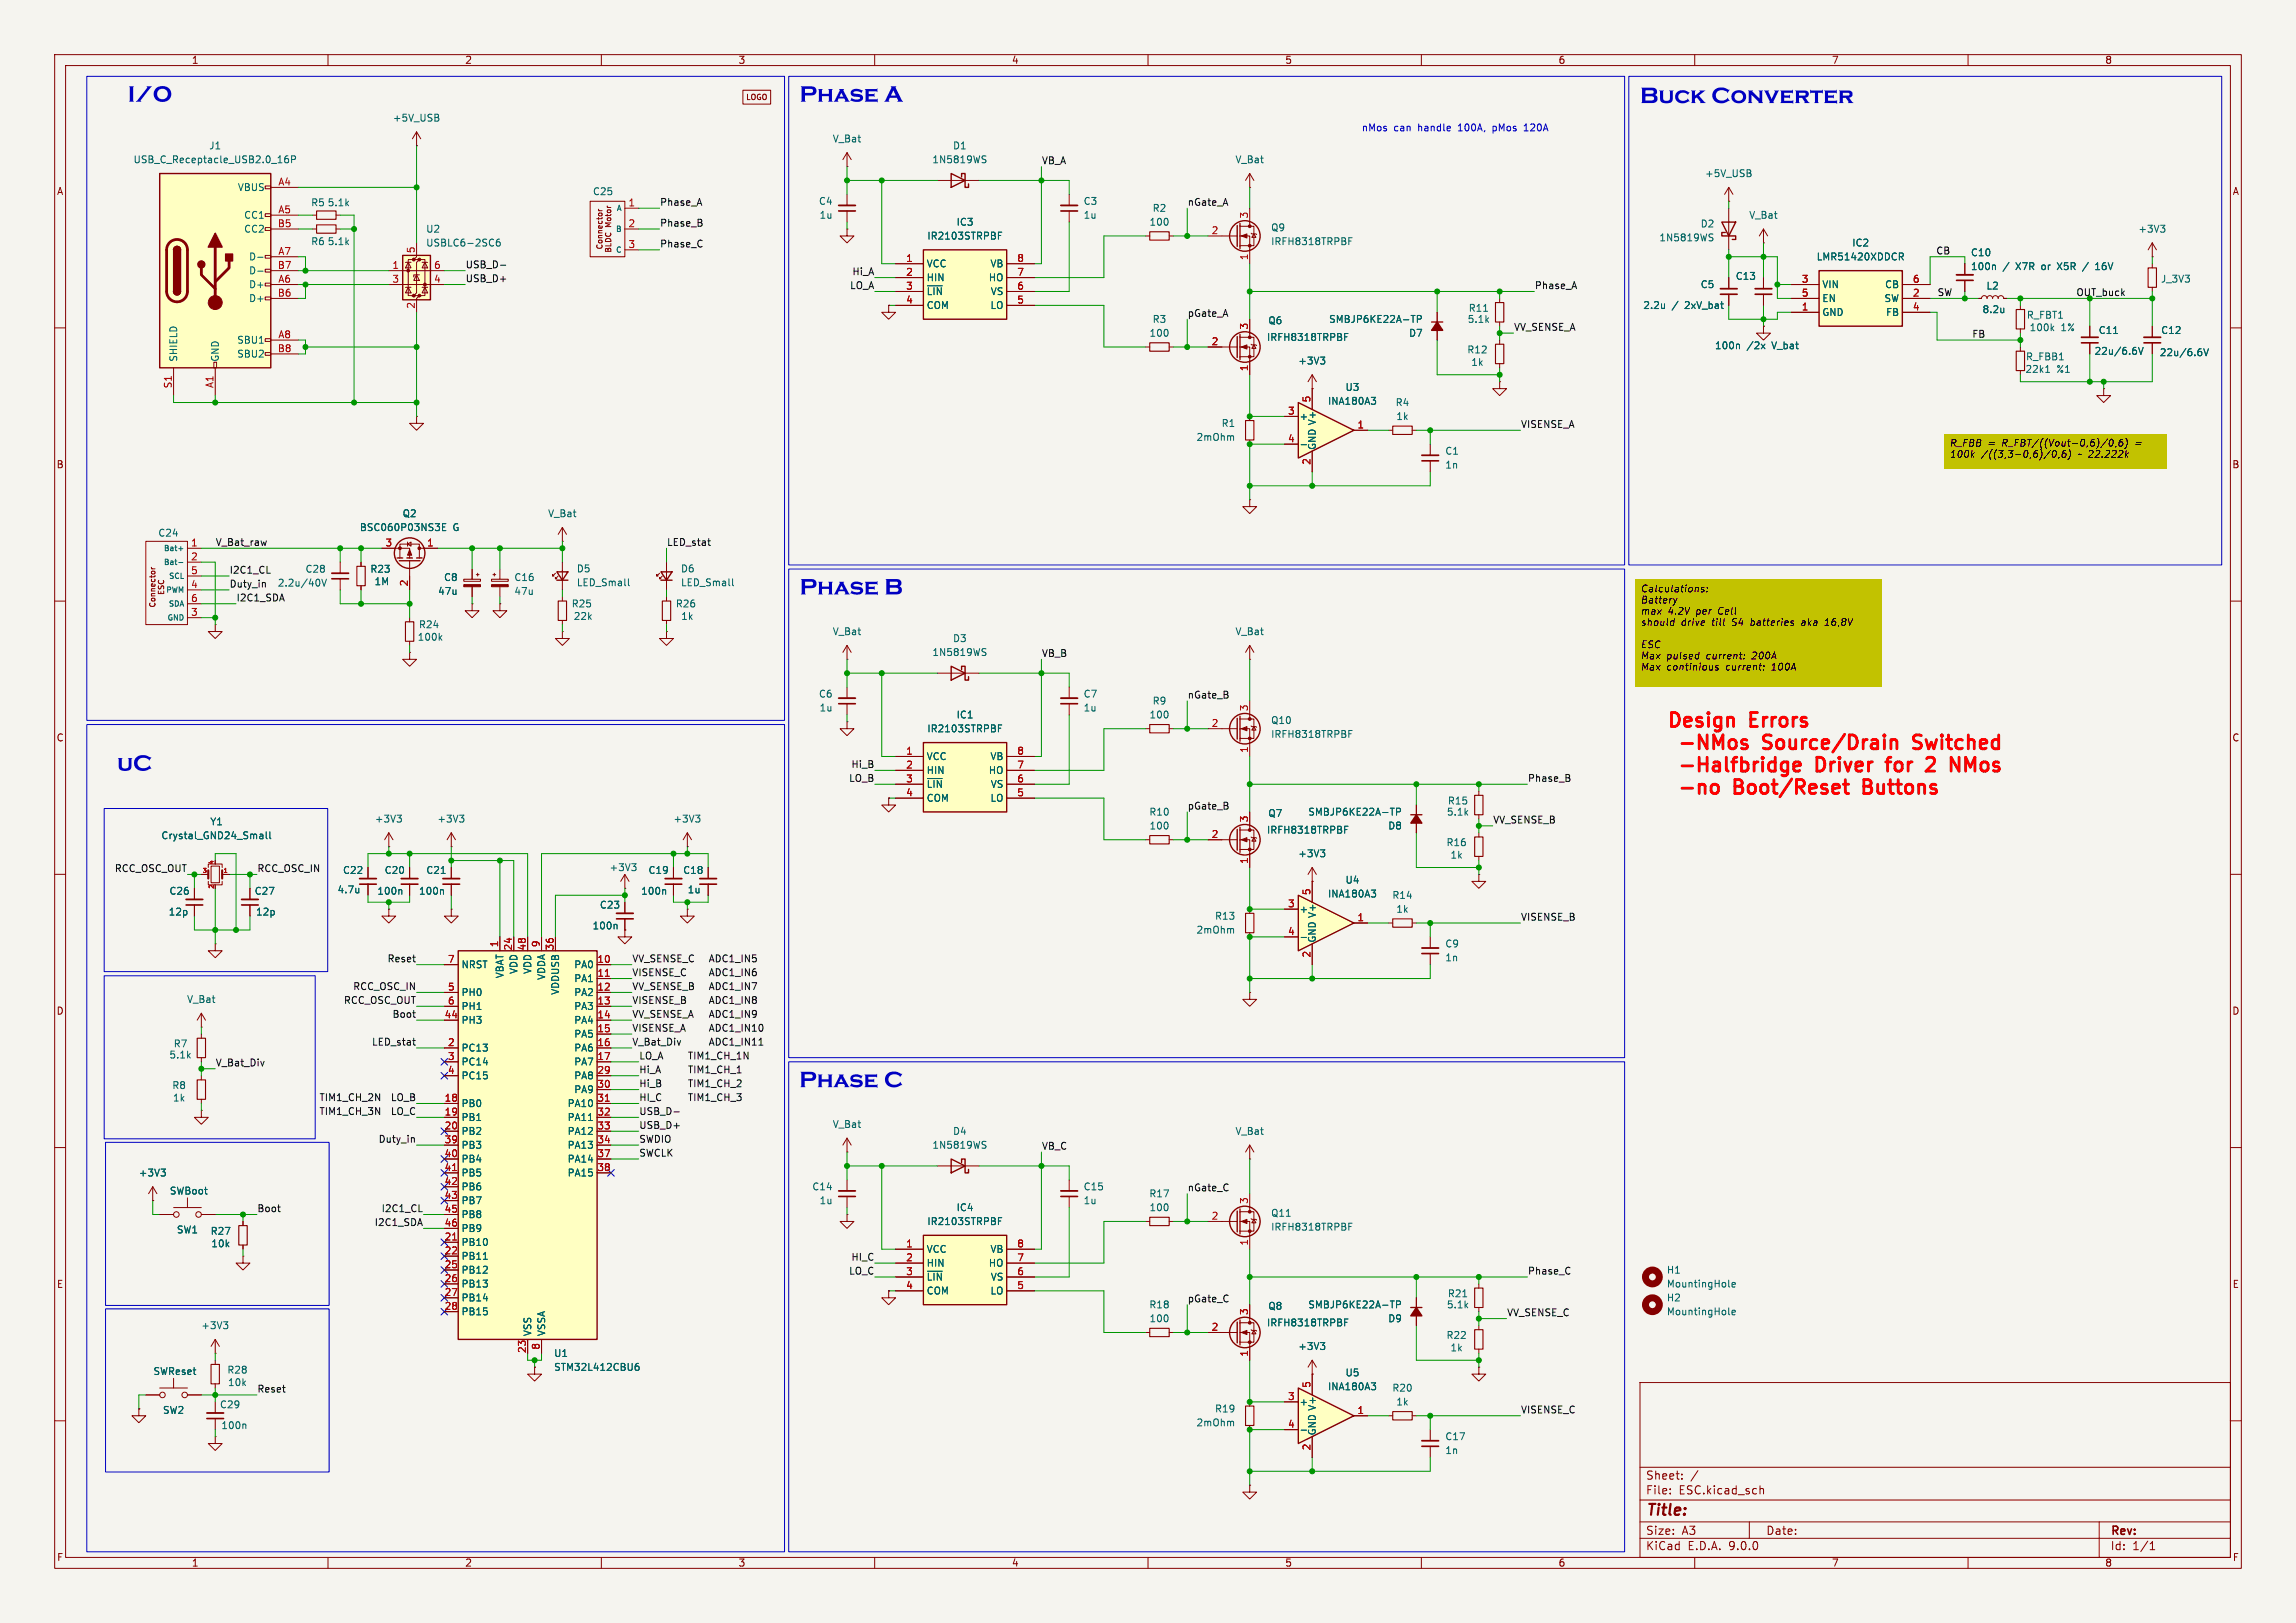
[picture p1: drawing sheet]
<svg xmlns="http://www.w3.org/2000/svg" width="420mm" height="297mm" viewBox="0 0 420 297" stroke-linecap="round" stroke-linejoin="round" font-family="sans-serif">
<defs><g id="words">
<g font-size="4.2" fill="#0000c2">
<text x="23.4" y="19.7">I/O</text>
<text x="146.2" y="19.7">Phase</text>
<text x="161.7" y="19.7">A</text>
<text x="300" y="20">Buck</text>
<text x="313" y="20">Converter</text>
<text x="146.3" y="109.9">Phase</text>
<text x="161.8" y="109.9">B</text>
<text x="21.4" y="142.1">uC</text>
<text x="146.2" y="200">Phase</text>
<text x="161.7" y="200">C</text>
</g>
<g font-size="3.5" fill="#f00">
<text x="304.8" y="133.8">Design</text>
<text x="307.8" y="137.9">-NMos</text>
<text x="320.3" y="133.8">Errors</text>
<text x="323.8" y="137.9">Source/Drain</text>
<text x="352.2" y="137.9">Switched</text>
<text x="307.8" y="142">-Halfbridge</text>
<text x="333.4" y="142">Driver</text>
<text x="347.4" y="142">for</text>
<text x="355.7" y="142">2</text>
<text x="361" y="142">NMos</text>
<text x="307.8" y="146.1">-no</text>
<text x="318.4" y="146.1">Boot/Reset</text>
<text x="343" y="146.1">Buttons</text>
</g>
<text font-size="2.8" fill="#840000" x="301" y="277.9">Title:</text>
<g font-size="2.1" fill="#840000">
<text x="301" y="273.7">File:</text>
<text x="301" y="271">Sheet:</text>
<text x="307.1" y="273.7">ESC.kicad_sch</text>
<text x="301" y="281.1">Size:</text>
<text x="307.6" y="281.1">A3</text>
<text x="323" y="281.1">Date:</text>
<text x="386" y="281.3">Rev:</text>
<text x="301" y="283.9">KiCad</text>
<text x="308.7" y="283.9">E.D.A.</text>
<text x="316.3" y="283.9">9.0.0</text>
<text x="386" y="283.9">Id:</text>
<text x="390.1" y="283.9">1/1</text>
</g>
<g font-size="1.8" fill="#840000">
<text x="35" y="11.9">1</text>
<text x="85" y="11.9">2</text>
<text x="135" y="11.9">3</text>
<text x="185" y="11.9">4</text>
<text x="235" y="11.9">5</text>
<text x="285" y="11.9">6</text>
<text x="335" y="11.9">7</text>
<text x="385" y="11.9">8</text>
<text x="10.3" y="35.9">A</text>
<text x="408.3" y="35.9">A</text>
<text x="10.3" y="85.9">B</text>
<text x="408.2" y="85.9">B</text>
<text x="10.3" y="135.9">C</text>
<text x="408.2" y="135.9">C</text>
<text x="10.3" y="185.9">D</text>
<text x="408.2" y="185.9">D</text>
<text x="10.3" y="235.9">E</text>
<text x="408.3" y="235.9">E</text>
<text x="10.3" y="285.9">F</text>
<text x="35" y="286.9">1</text>
<text x="85" y="286.9">2</text>
<text x="135" y="286.9">3</text>
<text x="185" y="286.9">4</text>
<text x="235" y="286.9">5</text>
<text x="285" y="286.9">6</text>
<text x="335" y="286.9">7</text>
<text x="385" y="286.9">8</text>
<text x="408.3" y="285.9">F</text>
</g>
<g font-size="1.8" fill="#006464">
<text x="71.8" y="22.5">+5V_USB</text>
<text x="38.2" y="27.5">J1</text>
<text x="152.2" y="26.3">V_Bat</text>
<text x="174.2" y="27.5">D1</text>
<text x="24.3" y="30.1">USB_C_Receptacle_USB2.0_16P</text>
<text x="43.4" y="35.2">VBUS</text>
<text x="108.4" y="35.9">C25</text>
<text x="170.5" y="30.1">1N5819WS</text>
<text x="225.9" y="30.1">V_Bat</text>
<text x="311.8" y="32.6">+5V_USB</text>
<text x="44.6" y="40.2">CC1</text>
<text x="56.8" y="37.9">R5</text>
<text x="59.8" y="37.9">5.1k</text>
<text x="149.7" y="37.7">C4</text>
<text x="149.8" y="40.2">1u</text>
<text x="174.9" y="41.5">IC3</text>
<text x="198.1" y="37.7">C3</text>
<text x="198.1" y="40.2">1u</text>
<text x="210.2" y="41.5">100</text>
<text x="210.7" y="39">R2</text>
<text x="311" y="41.8">D2</text>
<text x="319.9" y="40.2">V_Bat</text>
<text x="44.6" y="42.8">CC2</text>
<text x="45.5" y="47.9">D-</text>
<text x="56.8" y="45.1">R6</text>
<text x="59.8" y="45.1">5.1k</text>
<text x="77.9" y="45.3">USBLC6-2SC6</text>
<text x="77.9" y="42.8">U2</text>
<text x="169.5" y="44">IR2103STRPBF</text>
<text x="232.4" y="45.1">IRFH8318TRPBF</text>
<text x="232.4" y="42.5">Q9</text>
<text x="303.4" y="44.4">1N5819WS</text>
<text x="332.2" y="47.9">LMR51420XDDCR</text>
<text x="338.7" y="45.3">IC2</text>
<text x="360.4" y="47.1">C10</text>
<text x="391.1" y="42.8">+3V3</text>
<text x="45.5" y="50.4">D-</text>
<text x="45.5" y="52.9">D+</text>
<text x="169.4" y="49.1">VCC</text>
<text x="169.4" y="51.7">HIN</text>
<text x="180.8" y="51.7">HO</text>
<text x="181.1" y="49.1">VB</text>
<text x="311" y="52.9">C5</text>
<text x="317.4" y="51.4">C13</text>
<text x="333.2" y="52.9">VIN</text>
<text x="344.7" y="52.9">CB</text>
<text x="360.4" y="49.6">100n</text>
<text x="363.3" y="53.2">L2</text>
<text x="366.4" y="49.6">/</text>
<text x="368.9" y="49.6">X7R</text>
<text x="373.7" y="49.6">or</text>
<text x="376.9" y="49.6">X5R</text>
<text x="384.2" y="49.6">16V</text>
<text x="395.2" y="51.9">J_3V3</text>
<text x="45.5" y="55.5">D+</text>
<text x="169.4" y="54.2">~{LIN}</text>
<text x="169.4" y="56.7">COM</text>
<text x="181.1" y="56.7">LO</text>
<text x="181.1" y="54.2">VS</text>
<text x="210.7" y="59.3">R3</text>
<text x="231.9" y="59.5">Q6</text>
<text x="243" y="59.3">SMBJP6KE22A-TP</text>
<text x="268.4" y="59.3">5.1k</text>
<text x="268.6" y="57.3">R11</text>
<text x="300.5" y="56.7">2.2u</text>
<text x="305.8" y="56.7">/</text>
<text x="308.3" y="56.7">2xV_bat</text>
<text x="333.2" y="55.5">EN</text>
<text x="333.2" y="58">GND</text>
<text x="344.6" y="55.5">SW</text>
<text x="344.9" y="58">FB</text>
<text x="362.6" y="57.5">8.2u</text>
<text x="370.7" y="58.5">R_FBT1</text>
<text x="43.3" y="63.1">SBU1</text>
<text x="43.3" y="65.6">SBU2</text>
<text x="210.2" y="61.8">100</text>
<text x="231.7" y="62.6">IRFH8318TRPBF</text>
<text x="257.7" y="61.8">D7</text>
<text x="268.3" y="64.9">R12</text>
<text x="313.6" y="64.1">100n</text>
<text x="319.6" y="64.1">/2x</text>
<text x="324.3" y="64.1">V_bat</text>
<text x="371.2" y="60.8">100k</text>
<text x="377" y="60.8">1%</text>
<text x="383" y="65.1">22u/6.6V</text>
<text x="383.8" y="61.3">C11</text>
<text x="395" y="65.4">22u/6.6V</text>
<text x="395.2" y="61.3">C12</text>
<text x="32.6" y="66.3" transform="rotate(-90 32.6 66.3)">SHIELD</text>
<text x="40.2" y="66.3" transform="rotate(-90 40.2 66.3)">GND</text>
<text x="237.4" y="66.9">+3V3</text>
<text x="246" y="71.7">U3</text>
<text x="269" y="67.2">1k</text>
<text x="370.4" y="68.4">22k1</text>
<text x="370.5" y="66.1">R_FBB1</text>
<text x="376.2" y="68.4">%1</text>
<text x="237.6" y="77.1">+</text>
<text x="242.8" y="74.3">INA180A3</text>
<text x="255.2" y="74.5">R4</text>
<text x="255.3" y="77.1">1k</text>
<text x="218.8" y="80.9">2mOhm</text>
<text x="223.4" y="78.3">R1</text>
<text x="240.9" y="82.4" transform="rotate(-90 240.9 82.4)">GND V+</text>
<text x="264.3" y="83.4">C1</text>
<text x="264.3" y="85.9">1n</text>
<text x="73.6" y="94.8">Q2</text>
<text x="100.2" y="94.8">V_Bat</text>
<text x="28.9" y="98.4">C24</text>
<text x="65.7" y="97.4">BSC060P03NS3E</text>
<text x="82.9" y="97.4">G</text>
<text x="50.7" y="107.5">2.2u/40V</text>
<text x="55.8" y="105">C28</text>
<text x="67.6" y="105">R23</text>
<text x="68.4" y="107.3">1M</text>
<text x="81.1" y="106.5">C8</text>
<text x="94" y="106.5">C16</text>
<text x="105.4" y="104.9">D5</text>
<text x="105.4" y="107.5">LED_Small</text>
<text x="124.5" y="104.9">D6</text>
<text x="124.5" y="107.5">LED_Small</text>
<text x="80" y="109.1">47u</text>
<text x="94" y="109.1">47u</text>
<text x="104.5" y="111.4">R25</text>
<text x="104.9" y="113.6">22k</text>
<text x="123.5" y="111.4">R26</text>
<text x="124.5" y="113.6">1k</text>
<text x="76.3" y="117.4">100k</text>
<text x="76.5" y="115.2">R24</text>
<text x="152.2" y="116.4">V_Bat</text>
<text x="174.2" y="117.7">D3</text>
<text x="225.9" y="116.4">V_Bat</text>
<text x="170.5" y="120.2">1N5819WS</text>
<text x="149.7" y="127.9">C6</text>
<text x="149.8" y="130.4">1u</text>
<text x="174.9" y="131.7">IC1</text>
<text x="198.1" y="127.9">C7</text>
<text x="198.1" y="130.4">1u</text>
<text x="210.2" y="131.7">100</text>
<text x="210.7" y="129.1">R9</text>
<text x="169.5" y="134.2">IR2103STRPBF</text>
<text x="232.4" y="132.7">Q10</text>
<text x="232.4" y="135.2">IRFH8318TRPBF</text>
<text x="169.4" y="139.3">VCC</text>
<text x="169.4" y="141.8">HIN</text>
<text x="180.8" y="141.8">HO</text>
<text x="181.1" y="139.3">VB</text>
<text x="169.4" y="144.4">~{LIN}</text>
<text x="169.4" y="146.9">COM</text>
<text x="181.1" y="146.9">LO</text>
<text x="181.1" y="144.4">VS</text>
<text x="210.1" y="149.5">R10</text>
<text x="231.9" y="149.7">Q7</text>
<text x="239.2" y="149.5">SMBJP6KE22A-TP</text>
<text x="264.6" y="149.5">5.1k</text>
<text x="264.8" y="147.4">R15</text>
<text x="29.4" y="153.8">Crystal_GND24_Small</text>
<text x="38.4" y="151.2">Y1</text>
<text x="68.5" y="150.7">+3V3</text>
<text x="79.9" y="150.7">+3V3</text>
<text x="123.1" y="150.7">+3V3</text>
<text x="210.2" y="152">100</text>
<text x="231.7" y="152.8">IRFH8318TRPBF</text>
<text x="253.8" y="152">D8</text>
<text x="264.5" y="155">R16</text>
<text x="62.6" y="160.1">C22</text>
<text x="70.3" y="160.1">C20</text>
<text x="77.9" y="160.1">C21</text>
<text x="111.4" y="159.6">+3V3</text>
<text x="118.5" y="160.1">C19</text>
<text x="124.9" y="160.1">C18</text>
<text x="237.4" y="157.1">+3V3</text>
<text x="246" y="161.9">U4</text>
<text x="265.2" y="157.3">1k</text>
<text x="30.8" y="167.7">12p</text>
<text x="30.9" y="163.9">C26</text>
<text x="46.5" y="163.9">C27</text>
<text x="46.7" y="167.7">12p</text>
<text x="61.7" y="163.7">4.7u</text>
<text x="68.9" y="163.9">100n</text>
<text x="76.5" y="163.9">100n</text>
<text x="109.6" y="166.5">C23</text>
<text x="117.2" y="163.9">100n</text>
<text x="125.7" y="163.7">1u</text>
<text x="237.6" y="167.2">+</text>
<text x="242.8" y="164.4">INA180A3</text>
<text x="254.6" y="164.7">R14</text>
<text x="255.3" y="167.2">1k</text>
<text x="108.3" y="170.3">100n</text>
<text x="218.8" y="171">2mOhm</text>
<text x="222.2" y="168.5">R13</text>
<text x="240.9" y="172.6" transform="rotate(-90 240.9 172.6)">GND V+</text>
<text x="264.3" y="173.6">C9</text>
<text x="84.3" y="177.4">NRST</text>
<text x="92.3" y="179.1" transform="rotate(-90 92.3 179.1)">VBAT</text>
<text x="94.8" y="178.3" transform="rotate(-90 94.8 178.3)">VDD</text>
<text x="97.4" y="178.3" transform="rotate(-90 97.4 178.3)">VDD</text>
<text x="99.9" y="179.4" transform="rotate(-90 99.9 179.4)">VDDA</text>
<text x="104.9" y="177.4">PA0</text>
<text x="104.9" y="179.9">PA1</text>
<text x="264.3" y="176.1">1n</text>
<text x="34.1" y="183.7">V_Bat</text>
<text x="84.3" y="182.5">PH0</text>
<text x="84.3" y="185">PH1</text>
<text x="102.5" y="182.1" transform="rotate(-90 102.5 182.1)">VDDUSB</text>
<text x="104.9" y="182.5">PA2</text>
<text x="104.9" y="185">PA3</text>
<text x="31.7" y="191.9">R7</text>
<text x="84.3" y="187.6">PH3</text>
<text x="104.9" y="187.6">PA4</text>
<text x="104.9" y="190.1">PA5</text>
<text x="30.9" y="193.9">5.1k</text>
<text x="84.3" y="192.6">PC13</text>
<text x="84.3" y="195.2">PC14</text>
<text x="84.3" y="197.7">PC15</text>
<text x="104.9" y="192.6">PA6</text>
<text x="104.9" y="195.2">PA7</text>
<text x="104.9" y="197.7">PA8</text>
<text x="31.4" y="199.5">R8</text>
<text x="31.5" y="201.8">1k</text>
<text x="84.3" y="202.8">PB0</text>
<text x="103.7" y="202.8">PA10</text>
<text x="104.9" y="200.3">PA9</text>
<text x="84.3" y="205.3">PB1</text>
<text x="84.3" y="207.9">PB2</text>
<text x="103.7" y="205.3">PA11</text>
<text x="103.7" y="207.9">PA12</text>
<text x="152.2" y="206.6">V_Bat</text>
<text x="174.2" y="207.9">D4</text>
<text x="225.9" y="207.9">V_Bat</text>
<text x="25.3" y="215.5">+3V3</text>
<text x="84.3" y="210.4">PB3</text>
<text x="84.3" y="213">PB4</text>
<text x="84.3" y="215.5">PB5</text>
<text x="103.7" y="210.4">PA13</text>
<text x="103.7" y="213">PA14</text>
<text x="103.7" y="215.5">PA15</text>
<text x="170.5" y="210.4">1N5819WS</text>
<text x="31" y="218.8">SWBoot</text>
<text x="84.3" y="218">PB6</text>
<text x="84.3" y="220.6">PB7</text>
<text x="148.5" y="218">C14</text>
<text x="149.8" y="220.6">1u</text>
<text x="174.9" y="221.8">IC4</text>
<text x="198.1" y="220.6">1u</text>
<text x="198.1" y="218">C15</text>
<text x="210.1" y="219.3">R17</text>
<text x="210.2" y="221.8">100</text>
<text x="32.3" y="225.9">SW1</text>
<text x="38.4" y="226.2">R27</text>
<text x="84.3" y="223.1">PB8</text>
<text x="84.3" y="225.7">PB9</text>
<text x="169.5" y="224.4">IR2103STRPBF</text>
<text x="232.4" y="222.9">Q11</text>
<text x="232.4" y="225.4">IRFH8318TRPBF</text>
<text x="38.6" y="228.4">10k</text>
<text x="84.3" y="228.2">PB10</text>
<text x="84.3" y="230.7">PB11</text>
<text x="84.3" y="233.3">PB12</text>
<text x="169.4" y="229.5">VCC</text>
<text x="169.4" y="232">HIN</text>
<text x="180.8" y="232">HO</text>
<text x="181.1" y="229.5">VB</text>
<text x="304.8" y="233.3">H1</text>
<text x="84.3" y="235.8">PB13</text>
<text x="84.3" y="238.4">PB14</text>
<text x="169.4" y="234.5">~{LIN}</text>
<text x="169.4" y="237.1">COM</text>
<text x="181.1" y="237.1">LO</text>
<text x="181.1" y="234.5">VS</text>
<text x="210.1" y="239.6">R18</text>
<text x="231.9" y="239.9">Q8</text>
<text x="239.2" y="239.6">SMBJP6KE22A-TP</text>
<text x="264.6" y="239.6">5.1k</text>
<text x="264.8" y="237.6">R21</text>
<text x="304.8" y="238.4">H2</text>
<text x="304.8" y="235.8">MountingHole</text>
<text x="36.7" y="243.4">+3V3</text>
<text x="84.3" y="240.9">PB15</text>
<text x="97.4" y="244.6" transform="rotate(-90 97.4 244.6)">VSS</text>
<text x="99.9" y="244.6" transform="rotate(-90 99.9 244.6)">VSSA</text>
<text x="210.2" y="242.2">100</text>
<text x="231.7" y="242.9">IRFH8318TRPBF</text>
<text x="253.8" y="242.2">D9</text>
<text x="264.5" y="245.2">R22</text>
<text x="304.8" y="240.9">MountingHole</text>
<text x="28" y="251.8">SWReset</text>
<text x="41.5" y="251.6">R28</text>
<text x="101.3" y="251.1">STM32L412CBU6</text>
<text x="101.3" y="248.5">U1</text>
<text x="237.4" y="247.2">+3V3</text>
<text x="265.2" y="247.5">1k</text>
<text x="40.1" y="257.9">C29</text>
<text x="41.6" y="253.8">10k</text>
<text x="237.6" y="257.4">+</text>
<text x="242.8" y="254.6">INA180A3</text>
<text x="246" y="252.1">U5</text>
<text x="254.6" y="254.9">R20</text>
<text x="255.3" y="257.4">1k</text>
<text x="29.7" y="258.9">SW2</text>
<text x="40.4" y="261.7">100n</text>
<text x="218.8" y="261.2">2mOhm</text>
<text x="222.2" y="258.7">R19</text>
<text x="240.9" y="262.8" transform="rotate(-90 240.9 262.8)">GND V+</text>
<text x="264.3" y="263.7">C17</text>
<text x="264.3" y="266.3">1n</text>
</g>
<g font-size="1.8" fill="#0000c2">
<text x="249" y="24.2">nMos</text>
<text x="255" y="24.2">can</text>
<text x="259.5" y="24.2">handle</text>
<text x="267" y="24.2">100A,</text>
<text x="273.5" y="24.2">pMos</text>
<text x="279.5" y="24.2">120A</text>
</g>
<g font-size="1.8" fill="#a90000">
<text x="50.8" y="34">A4</text>
<text x="50.7" y="41.7">B5</text>
<text x="50.8" y="39.1">A5</text>
<text x="114.9" y="37.8">1</text>
<text x="114.9" y="41.7">2</text>
<text x="228.3" y="40.1" transform="rotate(-90 228.3 40.1)">3</text>
<text x="50.8" y="46.7">A7</text>
<text x="75.9" y="46.4" transform="rotate(-90 75.9 46.4)">5</text>
<text x="114.9" y="45.5">3</text>
<text x="221.5" y="42.9">2</text>
<text x="228.3" y="47.7" transform="rotate(-90 228.3 47.7)">1</text>
<text x="50.7" y="49.3">B7</text>
<text x="50.8" y="51.8">A6</text>
<text x="71.7" y="49.3">1</text>
<text x="71.7" y="51.8">3</text>
<text x="79.3" y="49.3">6</text>
<text x="79.3" y="51.8">4</text>
<text x="165.7" y="48">1</text>
<text x="165.7" y="50.5">2</text>
<text x="165.7" y="53.1">3</text>
<text x="186" y="48">8</text>
<text x="186" y="50.5">7</text>
<text x="186" y="53.1">6</text>
<text x="329.5" y="51.8">3</text>
<text x="349.8" y="51.8">6</text>
<text x="50.7" y="54.4">B6</text>
<text x="75.9" y="56.6" transform="rotate(-90 75.9 56.6)">2</text>
<text x="165.7" y="55.6">4</text>
<text x="186" y="55.6">5</text>
<text x="329.5" y="54.4">5</text>
<text x="329.5" y="56.9">1</text>
<text x="349.8" y="54.4">2</text>
<text x="349.8" y="56.9">4</text>
<text x="50.7" y="64.5">B8</text>
<text x="50.8" y="62">A8</text>
<text x="221.5" y="63.2">2</text>
<text x="228.3" y="60.4" transform="rotate(-90 228.3 60.4)">3</text>
<text x="31.5" y="71.2" transform="rotate(-90 31.5 71.2)">S1</text>
<text x="39.1" y="71.1" transform="rotate(-90 39.1 71.1)">A1</text>
<text x="228.3" y="68" transform="rotate(-90 228.3 68)">1</text>
<text x="235.5" y="75.9">3</text>
<text x="239.8" y="73.7" transform="rotate(-90 239.8 73.7)">5</text>
<text x="235.5" y="81">4</text>
<text x="248.2" y="78.5">1</text>
<text x="239.8" y="85.2" transform="rotate(-90 239.8 85.2)">2</text>
<text x="34.9" y="100.1">1</text>
<text x="70.4" y="100.1">3</text>
<text x="78" y="100.1">1</text>
<text x="34.9" y="102.6">2</text>
<text x="34.9" y="105.2">5</text>
<text x="34.9" y="107.7">4</text>
<text x="74.7" y="107.4" transform="rotate(-90 74.7 107.4)">2</text>
<text x="34.9" y="110.2">6</text>
<text x="34.9" y="112.8">3</text>
<text x="228.3" y="130.2" transform="rotate(-90 228.3 130.2)">3</text>
<text x="221.5" y="133.1">2</text>
<text x="228.3" y="137.9" transform="rotate(-90 228.3 137.9)">1</text>
<text x="165.7" y="138.2">1</text>
<text x="165.7" y="140.7">2</text>
<text x="165.7" y="143.3">3</text>
<text x="186" y="138.2">8</text>
<text x="186" y="140.7">7</text>
<text x="186" y="143.3">6</text>
<text x="165.7" y="145.8">4</text>
<text x="186" y="145.8">5</text>
<text x="221.5" y="153.4">2</text>
<text x="228.3" y="150.6" transform="rotate(-90 228.3 150.6)">3</text>
<text x="228.3" y="158.2" transform="rotate(-90 228.3 158.2)">1</text>
<text x="235.5" y="166.1">3</text>
<text x="239.8" y="163.9" transform="rotate(-90 239.8 163.9)">5</text>
<text x="91.2" y="173.4" transform="rotate(-90 91.2 173.4)">1</text>
<text x="98.8" y="173.4" transform="rotate(-90 98.8 173.4)">9</text>
<text x="235.5" y="171.2">4</text>
<text x="248.2" y="168.7">1</text>
<text x="81.8" y="176.3">7</text>
<text x="93.7" y="174" transform="rotate(-90 93.7 174)">24</text>
<text x="96.3" y="174" transform="rotate(-90 96.3 174)">48</text>
<text x="101.3" y="174" transform="rotate(-90 101.3 174)">36</text>
<text x="109.2" y="176.3">10</text>
<text x="109.2" y="178.8">11</text>
<text x="239.8" y="175.3" transform="rotate(-90 239.8 175.3)">2</text>
<text x="81.8" y="181.4">5</text>
<text x="81.8" y="183.9">6</text>
<text x="109.2" y="181.4">12</text>
<text x="109.2" y="183.9">13</text>
<text x="81.2" y="186.4">44</text>
<text x="81.8" y="191.5">2</text>
<text x="109.2" y="186.4">14</text>
<text x="109.2" y="189">15</text>
<text x="109.2" y="191.5">16</text>
<text x="81.8" y="194.1">3</text>
<text x="81.8" y="196.6">4</text>
<text x="109.2" y="194.1">17</text>
<text x="109.2" y="196.6">29</text>
<text x="81.2" y="201.7">18</text>
<text x="109.2" y="199.1">30</text>
<text x="109.2" y="201.7">31</text>
<text x="81.2" y="204.2">19</text>
<text x="81.2" y="206.8">20</text>
<text x="81.2" y="209.3">39</text>
<text x="109.2" y="204.2">32</text>
<text x="109.2" y="206.8">33</text>
<text x="109.2" y="209.3">34</text>
<text x="81.2" y="211.8">40</text>
<text x="81.2" y="214.4">41</text>
<text x="109.2" y="211.8">37</text>
<text x="109.2" y="214.4">38</text>
<text x="81.2" y="216.9">42</text>
<text x="81.2" y="219.5">43</text>
<text x="81.2" y="222">45</text>
<text x="228.3" y="220.4" transform="rotate(-90 228.3 220.4)">3</text>
<text x="81.2" y="224.5">46</text>
<text x="81.2" y="227.1">21</text>
<text x="221.5" y="223.3">2</text>
<text x="81.2" y="229.6">22</text>
<text x="81.2" y="232.2">25</text>
<text x="165.7" y="228.3">1</text>
<text x="165.7" y="230.9">2</text>
<text x="165.7" y="233.4">3</text>
<text x="186" y="228.3">8</text>
<text x="186" y="230.9">7</text>
<text x="186" y="233.4">6</text>
<text x="228.3" y="228" transform="rotate(-90 228.3 228)">1</text>
<text x="81.2" y="234.7">26</text>
<text x="81.2" y="237.2">27</text>
<text x="81.2" y="239.8">28</text>
<text x="165.7" y="236">4</text>
<text x="186" y="236">5</text>
<text x="221.5" y="243.6">2</text>
<text x="228.3" y="240.7" transform="rotate(-90 228.3 240.7)">3</text>
<text x="96.3" y="247.7" transform="rotate(-90 96.3 247.7)">23</text>
<text x="98.8" y="247.1" transform="rotate(-90 98.8 247.1)">8</text>
<text x="228.3" y="248.4" transform="rotate(-90 228.3 248.4)">1</text>
<text x="235.5" y="256.3">3</text>
<text x="239.8" y="254.1" transform="rotate(-90 239.8 254.1)">5</text>
<text x="235.5" y="261.4">4</text>
<text x="248.2" y="258.8">1</text>
<text x="239.8" y="265.5" transform="rotate(-90 239.8 265.5)">2</text>
</g>
<g font-size="1.8" fill="#0f0f0f">
<text x="190.5" y="30.1">VB_A</text>
<text x="120.6" y="37.8">Phase_A</text>
<text x="120.6" y="41.6">Phase_B</text>
<text x="217.2" y="37.8">nGate_A</text>
<text x="120.6" y="45.4">Phase_C</text>
<text x="354.1" y="46.6">CB</text>
<text x="85.1" y="51.7">USB_D+</text>
<text x="85.1" y="49.2">USB_D-</text>
<text x="155.4" y="53">LO_A</text>
<text x="155.8" y="50.5">Hi_A</text>
<text x="280.7" y="53">Phase_A</text>
<text x="217.2" y="58.1">pGate_A</text>
<text x="354.3" y="54.3">SW</text>
<text x="276.9" y="60.6">VV_SENSE_A</text>
<text x="360.7" y="61.9">FB</text>
<text x="278.1" y="78.4">VISENSE_A</text>
<text x="39.4" y="100">V_Bat_raw</text>
<text x="121.9" y="100">LED_stat</text>
<text x="41.9" y="105.1">I2C1_CL</text>
<text x="41.9" y="107.6">Duty_in</text>
<text x="43.2" y="110.1">I2C1_SDA</text>
<text x="190.5" y="120.3">VB_B</text>
<text x="217.2" y="127.9">nGate_B</text>
<text x="155.2" y="143.2">LO_B</text>
<text x="155.6" y="140.6">Hi_B</text>
<text x="279.4" y="143.2">Phase_B</text>
<text x="217.2" y="148.2">pGate_B</text>
<text x="273" y="150.8">VV_SENSE_B</text>
<text x="20.9" y="159.7">RCC_OSC_OUT</text>
<text x="47" y="159.7">RCC_OSC_IN</text>
<text x="278.1" y="168.6">VISENSE_B</text>
<text x="70.8" y="176.2">Reset</text>
<text x="115.6" y="178.7">VISENSE_C</text>
<text x="115.6" y="176.2">VV_SENSE_C</text>
<text x="129.5" y="178.7">ADC1_IN6</text>
<text x="129.5" y="176.2">ADC1_IN5</text>
<text x="62.8" y="183.8">RCC_OSC_OUT</text>
<text x="64.5" y="181.3">RCC_OSC_IN</text>
<text x="115.6" y="181.3">VV_SENSE_B</text>
<text x="115.6" y="183.8">VISENSE_B</text>
<text x="129.5" y="181.3">ADC1_IN7</text>
<text x="129.5" y="183.8">ADC1_IN8</text>
<text x="68" y="191.4">LED_stat</text>
<text x="71.7" y="186.3">Boot</text>
<text x="115.6" y="191.4">V_Bat_Div</text>
<text x="115.6" y="188.9">VISENSE_A</text>
<text x="115.6" y="186.3">VV_SENSE_A</text>
<text x="129.5" y="186.3">ADC1_IN9</text>
<text x="129.5" y="188.9">ADC1_IN10</text>
<text x="129.5" y="191.4">ADC1_IN11</text>
<text x="39.4" y="195.2">V_Bat_Div</text>
<text x="116.8" y="196.5">Hi_A</text>
<text x="116.8" y="194">LO_A</text>
<text x="125.7" y="194">TIM1_CH_1N</text>
<text x="125.7" y="196.5">TIM1_CH_1</text>
<text x="58.3" y="201.6">TIM1_CH_2N</text>
<text x="71.4" y="201.6">LO_B</text>
<text x="116.8" y="199">Hi_B</text>
<text x="116.8" y="201.6">HI_C</text>
<text x="125.7" y="199">TIM1_CH_2</text>
<text x="125.7" y="201.6">TIM1_CH_3</text>
<text x="58.3" y="204.1">TIM1_CH_3N</text>
<text x="69.2" y="209.2">Duty_in</text>
<text x="71.4" y="204.1">LO_C</text>
<text x="116.8" y="209.2">SWDIO</text>
<text x="116.8" y="204.1">USB_D-</text>
<text x="116.8" y="206.7">USB_D+</text>
<text x="116.8" y="211.7">SWCLK</text>
<text x="190.5" y="210.5">VB_C</text>
<text x="47" y="221.9">Boot</text>
<text x="69.7" y="221.9">I2C1_CL</text>
<text x="217.2" y="218.1">nGate_C</text>
<text x="68.4" y="224.4">I2C1_SDA</text>
<text x="155.2" y="233.3">LO_C</text>
<text x="155.6" y="230.8">HI_C</text>
<text x="279.4" y="233.3">Phase_C</text>
<text x="217.2" y="238.4">pGate_C</text>
<text x="275.6" y="241">VV_SENSE_C</text>
<text x="47" y="254.9">Reset</text>
<text x="278.1" y="258.7">VISENSE_C</text>
</g>
<text font-size="1.8" fill="#009600" x="379.7" y="54.3">OUT_buck</text>
<g font-size="1.8">
<text x="356.6" y="82.1">R_FBB</text>
<text x="363.6" y="82.1">=</text>
<text x="366.3" y="82.1">R_FBT/((Vout-0,6)/0,6)</text>
<text x="390.8" y="82.1">=</text>
<text x="356.6" y="84.1">100k</text>
<text x="362.4" y="84.1">/((3,3-0,6)/0,6)</text>
<text x="380.2" y="84.1">~ 22.222k</text>
<text x="300" y="108.7">Calculations:</text>
<text x="300" y="110.8">Battery</text>
<text x="300" y="112.8">max</text>
<text x="305.1" y="112.8">4.2V</text>
<text x="310.4" y="112.8">per</text>
<text x="314.6" y="112.8">Cell</text>
<text x="300" y="114.9">should</text>
<text x="300" y="118.9">ESC</text>
<text x="307.5" y="114.9">drive</text>
<text x="313.3" y="114.9">till</text>
<text x="317.1" y="114.9">S4</text>
<text x="320.7" y="114.9">batteries</text>
<text x="330.2" y="114.9">aka</text>
<text x="334.7" y="114.9">16,8V</text>
<text x="300" y="121">Max</text>
<text x="300" y="123">Max</text>
<text x="304.8" y="121">pulsed</text>
<text x="304.8" y="123">continious</text>
<text x="312.2" y="121">current:</text>
<text x="315.8" y="123">current:</text>
<text x="320.8" y="121">200A</text>
<text x="324.4" y="123">100A</text>
</g>
<text font-size="1.4" fill="#840000" x="136.4" y="18.5">LOGO</text>
<g font-size="1.4" fill="#006464">
<text x="111.2" y="37.4" transform="rotate(-90 111.2 37.4)">Motor</text>
<text x="112.7" y="38.8">A</text>
<text x="112.5" y="42.6">B</text>
<text x="112.5" y="46.4">C</text>
<text x="29.8" y="101.1">Bat+</text>
<text x="29.8" y="103.6">Bat-</text>
<text x="30.8" y="106.1">SCL</text>
<text x="30.3" y="108.7">PWM</text>
<text x="30.5" y="113.8">GND</text>
<text x="30.7" y="111.2">SDA</text>
</g>
<g font-size="1.1" fill="#a90000">
<text x="36.9" y="159.8">3</text>
<text x="39.1" y="158.3" transform="rotate(-90 39.1 158.3)">4</text>
<text x="40.8" y="159.8">1</text>
<text x="39.1" y="162.8" transform="rotate(-90 39.1 162.8)">2</text>
</g>
</g></defs>
<path d="M0 0h420v297h-420z" fill="#f5f4ef" stroke="#f5f4ef" stroke-width=".18"/>
<g fill="none" stroke="#840000" stroke-width=".18">
<path d="M10 10h400v277h-400zM12 12h396v273h-396zM60 10v2M110 10v2M160 10v2M210 10v2M260 10v2M310 10v2M360 10v2M10 60h2M408 60h2M10 110h2"/>
<path d="M408 110h2M10 160h2M408 160h2M10 210h2M408 210h2M300 253h108v32h-108zM10 260h2M300 278.5h108M300 274.5h108M300 268.5h108M305.5 273.2v.2M305.5 272.5v.1"/>
<path d="M307.7 270.5v.2M307.7 269.8v.1M310.6 269.1l-1.3 1.9M320 278.5v3M321.9 271.9v1.5M321.9 272.5l.3-.1 .3 .1 .1 .9M384 278.5v6.5M408 260h2M60 285v2M110 285v2M160 285v2M210 285v2"/>
<path d="M260 285v2M300 281.5h108M310 285v2M360 285v2M393.3 283.6h.9M393.3 282.5l.4-.4v1.5"/>
</g>
<g fill="#c2c200">
<path d="M355.6 79.4h40.6v6.3h-40.6z"/>
<path d="M299.1 106h45.1v19.7h-45.1z"/>
</g>
<g fill="none" stroke="#840000" stroke-width=".18">
<path d="M228.6 58.4v3.3M76.2 76.2v1.3h1.3l-1.3 1.2-1.3-1.2h1.3M76.2 76.2h.1M221 63.5h5.3M226.8 61.7h2.6v3.6h-2.6M226.8 63.5h1.8v5.1M228.6 76.2v.8M228.9 63l.1 .1h.7l.2 .1M229.4 63.1l.3 .7h-.7zM240 71.1h.1M240 68.6l-.7 1.3M240 68.6l.8 1.3"/>
<path d="M240 68.6v2.5M274.3 62.2v.8M274.3 66.5v.8M228.6 80.5v.8M74.9 119.4v1.3h-1.2l1.2 1.2 1.3-1.2h-1.3M74.9 119.4h.1M74.9 113v.8M74.9 117.3v.8M154.9 118.1l-.7 1.3M154.9 118.1l.8 1.3M154.9 118.1v2.6M154.9 120.7h.1"/>
<path d="M195.6 125.7v2.1M195.6 128.8v2M209.5 133.4h.8M213.9 133.4h.7M270.5 144.8v.7M270.5 149.1v.8M154.9 210.8h.1M154.9 208.3v2.5M154.9 215.9v2M154.9 218.9v2.1M154.9 208.3l-.7 1.3M154.9 208.3l.8 1.3"/>
<path d="M171.4 213.4h7.7M228.6 212.1h.1M228.6 209.6v2.5M228.6 218.4v3.3M228.6 209.6l-.8 1.2M228.6 209.6l.8 1.2M154.9 222.2v1.3h1.3l-1.3 1.3-1.2-1.3h1.2M154.9 222.2h.1M221 223.5h5.3M226.8 221.7h2.6v3.6h-2.6M226.8 223.5h1.8v5.1M228.6 238.8v3.3"/>
<path d="M228.9 223l.1 .1h.7l.2 .2M229.4 223.1l.3 .7h-.7zM221 243.8h5.3M226.8 242.1h2.6v3.5h-2.6M226.8 243.8h1.8v5.1M228.6 256.5v.8M228.9 243.3l.1 .2h.7l.2 .1M229.4 243.5l.3 .6h-.7zM228.6 271.8v1.2h1.3l-1.3 1.3-1.3-1.3h1.3M228.6 271.8h.1M228.6 260.9v.7"/>
</g>
<g fill="none" stroke="#006464" stroke-width=".18">
<path d="M225.5 79.7l.1 .2v.7M241.5 65.3h.8l-.4 .5M242.1 65.8l.2 .3v.3l-.2 .2M246 61.6h.4M246 61h.6M80.5 116.7l.3 .5M80.8 116.3l-.5 .5M179.9 209.5l.3 .1 .2 .3-.3 .2h-.3M179.9 208.9h.5M246.7 224.5h.5M246.7 223.8h.6M246 242h.4"/>
<path d="M246 241.4h.6M225.5 260.1l.1 .2v.6"/>
</g>
<g fill="none" stroke="#840000" stroke-width=".25">
<path d="M226.3 61.6v3.8M226.8 61.2v4.6M174 212.1l2.5 1.3-2.5 1.2zM175.9 212.7v-.6h.6v2.5h.7v-.6M226.3 221.6v3.8M226.8 221.2v4.6M226.3 241.9v3.8M226.8 241.6v4.5"/>
<circle cx="227.7" cy="63.5" r="2.79"/>
<circle cx="227.7" cy="223.5" r="2.79"/>
<circle cx="227.7" cy="243.8" r="2.79"/>
</g>
<g fill="#840000" stroke="#840000" stroke-width=".18">
<path d="M227.1 243.8l1-.3v.7z"/>
<path d="M227.1 223.5l1-.4v.8z"/>
<path d="M227.1 63.5l1-.4v.8z"/>
<circle cx="228.6" cy="242.1" r=".25"/>
<circle cx="228.6" cy="245.6" r=".25"/>
<circle cx="228.6" cy="221.7" r=".25"/>
<circle cx="228.6" cy="225.3" r=".25"/>
<circle cx="228.6" cy="61.7" r=".25"/>
<circle cx="228.6" cy="65.3" r=".25"/>
</g>
<path d="M227.8 77h1.6v3.5h-1.6zM273.6 63h1.5v3.5h-1.5zM74.2 113.8h1.5v3.5h-1.5zM210.3 132.6h3.6v1.5h-3.6zM269.7 145.5h1.6v3.6h-1.6zM227.8 257.3h1.6v3.6h-1.6z" fill="none" stroke="#840000" stroke-width=".2"/>
<path d="M194.1 128.8h3M153.4 218.9h3.1" fill="none" stroke="#840000" stroke-width=".3"/>
<path d="M194.1 127.8h3M153.4 217.9h3.1" fill="none" stroke="#840000" stroke-width=".33"/>
<path d="M168.9 226.1h15.2v12.7h-15.2z" fill="#ffffc2"/>
<path d="M120.9 104.6h2l-1 1.6zM120.9 106.2h2M168.9 226.1h15.2v12.7h-15.2z" fill="none" stroke="#840000" stroke-width=".25"/>
<g fill="none" stroke="#840000" stroke-width=".18">
<path d="M120.6 104.9l-.5 .5v-.2v.2h.3M121.2 105.4l-.6 .5v-.2v.2h.3M121.9 102.9v5.1M270.5 152.4v.8M270.5 156.7v.8M162.6 236.2v1.3h1.2l-1.2 1.3-1.3-1.3h1.3M162.6 236.2h.1M163.8 228.6h5.1M163.8 231.1h5.1M163.8 233.7h5.1M163.8 236.2h5.1M184.1 228.6h5.1"/>
<path d="M184.1 231.1h5.1M184.1 233.7h5.1M184.1 236.2h5.1M209.5 243.8h.8M213.9 243.8h.7"/>
</g>
<path d="M134 105.9v1.1l.2 .2M169.6 232.6h2.8M182.6 223.4h.5M182.6 222.8h.6" fill="none" stroke="#006464" stroke-width=".18"/>
<path d="M269.7 153.2h1.6v3.5h-1.6zM210.3 243.1h3.6v1.5h-3.6z" fill="none" stroke="#840000" stroke-width=".2"/>
<path d="M237.5 163.8l10.1 5.1-10.1 5.1z" fill="#ffffc2"/>
<path d="M261.9 58.9h2M237.5 163.8l10.1 5.1-10.1 5.1z" fill="none" stroke="#840000" stroke-width=".25"/>
<g fill="none" stroke="#840000" stroke-width=".18">
<path d="M262.9 57.2v5M228.6 91.4v1.3h1.3l-1.3 1.3-1.3-1.3h1.3M228.6 91.4h.1M62.2 102.9v2M62.2 105.9v2.1M234.9 166.4h2.6M234.9 171.5h2.6M240 161.3v3.8M240 172.7v3.8M247.6 168.9h2.6M270.5 160v1.3h1.3l-1.3 1.3-1.3-1.3h1.3M270.5 160h.1"/>
<path d="M228.6 181.6v1.3h1.3l-1.3 1.3-1.3-1.3h1.3M228.6 181.6h.1"/>
</g>
<path d="M258.1 57.7h.7M259.3 58.4l.6-.1 .1-.1-.1-.3-.6-.2v1.3M58.4 106.1l.1 .4-.1 .6M58.9 106l.4 1.3 .4-1.3M238 171.5h1M250.8 162.9h.8l-.4 .5M251.4 163.4l.2 .2v.3l-.2 .3" fill="none" stroke="#006464" stroke-width=".18"/>
<path d="M262.9 58.9l1 1.6h-2z" fill="#840000" stroke="#840000" stroke-width=".25"/>
<path d="M60.7 105.9h3.1" fill="none" stroke="#840000" stroke-width=".3"/>
<path d="M60.7 104.9h3.1" fill="none" stroke="#840000" stroke-width=".33"/>
<path d="M73.7 46.7h5v8.2h-5z" fill="#ffffc2"/>
<g fill="#840000" stroke="#840000" stroke-width=".18">
<path d="M227.1 133.4l1-.4v.7z"/>
<path d="M84.8 107h3.1v.4h-3.1z"/>
<circle cx="74.7" cy="49.5" r=".25"/>
<circle cx="75.7" cy="47.5" r=".25"/>
<circle cx="75.7" cy="54.1" r=".25"/>
<circle cx="76.7" cy="47.5" r=".25"/>
<circle cx="76.7" cy="54.1" r=".25"/>
<circle cx="77.7" cy="52.1" r=".25"/>
<circle cx="228.6" cy="131.6" r=".25"/>
<circle cx="228.6" cy="135.1" r=".25"/>
</g>
<g fill="none" stroke="#840000" stroke-width=".18">
<path d="M71.1 49.5h10.2M71.1 52.1h10.2M74.2 52.6h1M74.2 48h1M74.7 48l.5 1h-1zM74.7 52.6l.5 1h-1zM75.7 47.5h-1v6.6h1M76.2 44.5v2.5l-.5 .5h1l-.5 .5v5.6l-.5 .5h1l-.5 .5v2.6M76.2 50.3l.5 1h-1zM76.7 50.3h-1v.4M76.7 47.5h1v6.6h-1M77.2 52.6h1"/>
<path d="M77.2 48h1M77.7 48l.5 1h-1zM77.7 52.6l.5 1h-1zM66 102.9v.7M66 107.2v.8M84.8 106h3.1v.4h-3.1zM86.4 110.5v1.3h1.2l-1.2 1.2-1.3-1.2h1.3M86.4 110.5h.1M86.4 104.1v1.9M86.4 107.4v1.8M87.1 105.2h.5M87.4 104.9v.5"/>
<path d="M228.6 118.1v2.6M228.6 118.1l-.8 1.3M228.6 118.1l.8 1.3M221 133.4h5.3M226.8 131.6h2.6v3.5h-2.6M226.8 133.4h1.8v5M228.6 120.7h.1M228.6 128.3v3.3M228.9 132.8l.1 .2h.7l.2 .1M229.4 133l.3 .6h-.7zM195.6 215.9v2M195.6 218.9v2.1"/>
<path d="M209.5 223.5h.8M213.9 223.5h.7"/>
</g>
<g fill="none" stroke="#840000" stroke-width=".25">
<path d="M73.7 46.7h5v8.2h-5zM226.3 131.4v3.9M226.8 131.1v4.5"/>
<circle cx="227.7" cy="133.3" r="2.79"/>
</g>
<path d="M91.4 43.8h-.4a.86 .86 0 0 0 0 1.2l.4-.1 .1-.4-.2-.3-.4 .1-.1 .2M246.7 134.3h.5M246.7 133.7h.6" fill="none" stroke="#006464" stroke-width=".18"/>
<path d="M65.3 103.6h1.5v3.6h-1.5zM210.3 222.8h3.6v1.5h-3.6z" fill="none" stroke="#840000" stroke-width=".2"/>
<path d="M194.1 218.9h3" fill="none" stroke="#840000" stroke-width=".3"/>
<path d="M194.1 217.9h3" fill="none" stroke="#840000" stroke-width=".33"/>
<path d="M237.5 73.7l10.1 5-10.1 5.1z" fill="#ffffc2"/>
<path d="M237.5 73.7l10.1 5-10.1 5.1z" fill="none" stroke="#840000" stroke-width=".25"/>
<g fill="none" stroke="#840000" stroke-width=".18">
<path d="M57.1 39.4h.8M61.5 39.4h.7M234.9 76.2h2.6M240 71.1v3.8M247.6 78.7h2.6M254 78.7h.8M258.3 78.7h.8M274.3 69.9v1.2h1.3l-1.3 1.3-1.3-1.3h1.3M274.3 69.9h.1M102.9 99.1h.1M102.9 96.5l-.8 1.3M102.9 96.5l.7 1.3"/>
<path d="M102.9 96.5v2.6M234.9 81.3h2.6M240 82.6v3.8M261.6 81.3v2M261.6 84.3v2.1M91.4 110.5v1.3h-1.2l1.2 1.2 1.3-1.2h-1.3M91.4 110.5h.1M261.6 171.5v2M261.6 174.5v2"/>
</g>
<path d="M250.8 72.7h.8l-.4 .5M251.4 73.2l.2 .2v.3l-.2 .3M238 81.4h1" fill="none" stroke="#006464" stroke-width=".18"/>
<path d="M57.9 38.6h3.6v1.5h-3.6zM254.8 78h3.5v1.5h-3.5z" fill="none" stroke="#840000" stroke-width=".2"/>
<path d="M260.1 84.3h3M260.1 174.5h3" fill="none" stroke="#840000" stroke-width=".3"/>
<path d="M260.1 83.3h3M260.1 173.5h3" fill="none" stroke="#840000" stroke-width=".33"/>
<path d="M29.2 31.8h20.3v35.5h-20.3z" fill="#ffffc2"/>
<g fill="none" stroke="#840000" stroke-width=".18">
<path d="M135.9 16.5h5.1v2.6h-5.1zM48.5 34h1v.5h-1zM48.5 39.1h1v.5h-1zM49.5 34.3h5.1M49.5 39.4h5.1M76.2 26.7h.1M76.2 24.1l-.8 1.3M76.2 24.1l.8 1.3M76.2 24.1v2.6M107.9 36.8h6.4v10.2h-6.4zM109.5 38.3l.2 .3M109.5 39.8v.4"/>
<path d="M109.5 38.6h.6M109.5 39.1l.5-.1 .1 .3-.1 .2h-.3l-.2-.2zM110.1 39.8l-.1 .2h-.8M111.1 39.2v.4M111.1 37.8l.2 .2M111.1 38h.6M111.1 40l.4-.1 .2 .3-.2 .2h-.2l-.2-.2zM111.1 38.5l.4-.1 .2 .3-.2 .2h-.2l-.2-.2zM111.7 39.2l-.1 .2h-.9M114.3 38.1h2.5M154.9 30.5h.1M154.9 27.9l-.7 1.3"/>
<path d="M154.9 27.9l.8 1.3M154.9 27.9v2.6M171.4 33h7.7M195.6 35.6v2M195.6 38.6v2M228.6 34.3h.1M228.6 31.8l-.8 1.2M228.6 31.8l.8 1.2M228.6 31.8v2.5M48.5 41.7h1v.5h-1zM48.5 46.7h1v.5h-1zM48.5 49.3h1v.5h-1z"/>
<path d="M48.5 51.8h1v.5h-1zM48.5 54.4h1v.5h-1zM49.5 41.9h5.1M49.5 47h5.1M49.5 49.5h5.1M49.5 52.1h5.1M49.5 54.6h5.1M57.1 41.9h.8M61.5 41.9h.7M109.2 44.8a.44 .44 0 0 0 .4 .7 .44 .44 0 0 0 .4-.7M109.5 43.5h.6M109.5 42.6h.6"/>
<path d="M109.5 40.4v.3l.2 .2 .4-.1v-.4M109.5 44l.5-.1 .1 .4-.1 .2h-.3l-.2-.2zM110.1 41.3v.3l-.1 .2-.5-.1v-.4h.2l.1 .5M110.1 42.2h-.6l.1 .4M110.1 43.1h-.6l.1 .4M110.8 45.6l.2-.1 .2 .2 .1-.2 .2-.1 .2 .2v.4h-1zM110.8 42.6a.44 .44 0 0 0 .4 .7 .44 .44 0 0 0 .4-.7M110.9 43.7a.52 .52 0 0 1 .6 0 .52 .52 0 0 1 .2 .5h-1zM111.2 45.7v.3M111.7 44.5v.5h-1M111.7 40.8h-1l.8 .3-.8 .4h1M114.3 41.9h2.5"/>
<path d="M114.3 45.7h2.5M154.9 41.9v1.3h1.3l-1.3 1.3-1.2-1.3h1.2M154.9 41.9h.1M162.6 55.9v1.3h1.2l-1.2 1.2-1.3-1.2h1.3M162.6 55.9h.1M31.7 67.3v5.1M39.1 66.3h.5v1h-.5zM39.4 67.3v5.1M48.5 62h1v.5h-1zM48.5 64.5h1v.5h-1zM49.5 62.2h5.1M49.5 64.8h5.1"/>
<path d="M154.9 132.1v1.3h1.3l-1.3 1.2-1.2-1.2h1.2M154.9 132.1h.1M154.9 125.7v2.1M154.9 128.8v2M171.4 123.2h7.7M209.5 153.7h.8M213.9 153.7h.7M221 153.7h5.3M226.8 151.9h2.6v3.5h-2.6M226.8 153.7h1.8v5.1M228.6 148.6v3.3M228.9 153.2l.1 .1h.7l.2 .1"/>
<path d="M229.4 153.3l.3 .6h-.7zM240 158.8l-.7 1.2M240 158.8l.8 1.2M240 158.8v2.5M259.1 147.3v5.1M228.6 166.4v.7M228.6 170.7v.8M240 161.3h.1M254 168.9h.8M258.3 168.9h.8M259.1 237.5v5.1M270.5 234.9v.8"/>
<path d="M270.5 239.3v.7M270.5 242.6v.7M270.5 246.9v.7"/>
</g>
<g fill="none" stroke="#840000" stroke-width=".25">
<path d="M29.2 31.8h20.3v35.5h-20.3zM174 31.8l2.5 1.2-2.5 1.3zM175.9 32.4v-.6h.6v2.5h.7v-.6M31.7 45.7a.64 .64 0 0 1 .7-.6 .64 .64 0 0 1 .6 .6M31.7 53.3a.64 .64 0 0 0 .7 .7 .64 .64 0 0 0 .6-.7M174 121.9l2.5 1.3-2.5 1.3zM175.9 122.6v-.7h.6v2.6h.7v-.7M226.3 151.8v3.8M226.8 151.4v4.6M258.1 149.1h2M258.1 239.3h2"/>
<circle cx="227.7" cy="153.7" r="2.79"/>
</g>
<path d="M31 44.4a1.9 1.9 0 0 1 2.1-.4 1.9 1.9 0 0 1 1.2 1.7v7.6a1.91 1.91 0 0 1-1.9 1.9 1.91 1.91 0 0 1-1.9-1.9v-7.7l.2-.7zM36.8 49v1.3l2.6 2.5M39.4 45.2v10.2M41.9 47.8v1.2l-2.5 2.6" fill="none" stroke="#840000" stroke-width=".51"/>
<g fill="#840000" stroke="#840000" stroke-width=".25">
<path d="M31.7 45.7h1.3v7.6h-1.3z"/>
<path d="M31.9 45.3a.64 .64 0 0 1 .7-.2 .64 .64 0 0 1 .4 .6h-1.3z"/>
<path d="M31.7 53.3h1.3a.64 .64 0 0 1-.6 .7 .64 .64 0 0 1-.7-.7z"/>
<path d="M39.4 42.7l1.2 2.5h-2.5z"/>
<path d="M41.3 46.5h1.2v1.3h-1.2z"/>
<path d="M259.1 149.1l1 1.5h-2z"/>
<path d="M259.1 239.3l1 1.5h-2z"/>
<circle cx="36.8" cy="48.4" r=".63"/>
</g>
<g fill="#840000" stroke="#840000" stroke-width=".18">
<path d="M227.1 153.7l1-.4v.8z"/>
<circle cx="39.4" cy="55.4" r="1.27"/>
<circle cx="228.6" cy="151.9" r=".25"/>
<circle cx="228.6" cy="155.4" r=".25"/>
</g>
<g fill="none" stroke="#006464" stroke-width=".18">
<path d="M52.7 28.5l-.4 .1a.86 .86 0 0 0 0 1.2l.4-.1 .1-.5-.2-.2-.4 .1-.1 .1M53.3 29.2l.6-.1 .2-.2-.1-.3-.7-.1v1.3M80 21.5l.3 .2-.1 .3-.2 .2M80.1 21l.1 .1-.1 .3M179.9 28.5l.5 .1M179.9 29.1l.3 .1 .2 .3-.3 .3h-.3M47.1 47.1h1M47.1 49.6h1M179.9 119.3l.3 .1 .2 .3-.3 .3h-.3M179.9 118.7h.5M241.5 155.5h.8l-.4 .5M242.1 156l.2 .2v.3l-.2 .3"/>
<path d="M246 151.8h.4M246 151.2h.6M254.3 147.9h.7M255.5 148.6l.6-.1 .1-.2-.1-.3-.6-.1v1.3M225.5 169.9l.1 .2v.7M254.3 238.1h.7M255.5 238.7h.6l.1-.2-.1-.3-.6-.1v1.2M267.6 237.3h.7M316.2 235.3l.2 .2M316.8 235.1l.6-.1v-.3h-.4l-.2 .2 .1 .6h.5M316.2 240.4l.2 .2M316.8 240.2l.6-.1v-.3h-.4l-.2 .1 .1 .6h.5"/>
</g>
<path d="M57.9 41.1h3.6v1.6h-3.6zM210.3 152.9h3.6v1.5h-3.6zM227.8 167.1h1.6v3.6h-1.6zM254.8 168.1h3.5v1.6h-3.5zM269.7 235.7h1.6v3.6h-1.6zM269.7 243.3h1.6v3.6h-1.6z" fill="none" stroke="#840000" stroke-width=".2"/>
<g fill="none" stroke="#840000" stroke-width="1.3">
<circle cx="302.3" cy="238.8" r="1.27"/>
<circle cx="302.3" cy="233.7" r="1.27"/>
</g>
<path d="M194.1 38.6h3M153.4 128.8h3.1" fill="none" stroke="#840000" stroke-width=".3"/>
<path d="M194.1 37.6h3M153.4 127.8h3.1" fill="none" stroke="#840000" stroke-width=".33"/>
<path d="M168.9 45.7h15.2v12.7h-15.2z" fill="#ffffc2"/>
<path d="M168.9 45.7h15.2v12.7h-15.2z" fill="none" stroke="#840000" stroke-width=".25"/>
<path d="M163.8 48.3h5.1M163.8 50.8h5.1M163.8 53.3h5.1M163.8 55.9h5.1M184.1 48.3h5.1M184.1 50.8h5.1M184.1 53.3h5.1M184.1 55.9h5.1" fill="none" stroke="#840000" stroke-width=".18"/>
<path d="M169.6 52.3h2.8M182.6 43.1h.5M182.6 42.5h.6" fill="none" stroke="#006464" stroke-width=".18"/>
<path d="M237.5 254l10.1 5.1-10.1 5.1z" fill="#ffffc2"/>
<path d="M237.5 254l10.1 5.1-10.1 5.1z" fill="none" stroke="#840000" stroke-width=".25"/>
<path d="M234.9 256.5h2.6M240 251.5v3.8M247.6 259.1h2.6M254 259.1h.8M258.3 259.1h.8M234.9 261.6h2.6M240 262.9v3.8" fill="none" stroke="#840000" stroke-width=".18"/>
<path d="M250.8 253.1h.8l-.4 .4M251.4 253.5l.2 .3v.3l-.2 .2M238 261.7h1" fill="none" stroke="#006464" stroke-width=".18"/>
<path d="M254.8 258.3h3.5v1.5h-3.5z" fill="none" stroke="#840000" stroke-width=".2"/>
<path d="M168.9 135.9h15.2v12.7h-15.2z" fill="#ffffc2"/>
<g fill="none" stroke="#840000" stroke-width=".25">
<path d="M226.3 41.3v3.8M226.8 40.9v4.6M315 40.6h2.5l-1.3 2.6zM315.6 42.5h-.6v.7h2.5v.6h-.6M72.6 102.1h1.1M73 102.6h3.8M74.4 102.1h1M76.2 102.1h1M101.9 104.6h2l-1 1.6zM101.9 106.2h2M168.9 135.9h15.2v12.7h-15.2z"/>
<circle cx="227.7" cy="43.2" r="2.79"/>
<circle cx="74.9" cy="101.2" r="2.79"/>
</g>
<g fill="none" stroke="#840000" stroke-width=".18">
<path d="M154.9 35.6v2M154.9 38.6v2M228.6 38.1v3.3M316.2 36.8h.1M316.2 34.3l-.7 1.3M316.2 34.3l.8 1.3M316.2 34.3v2.5M316.2 38.1v7.6M209.5 43.2h.8M213.9 43.2h.7M221 43.2h5.3M226.8 41.4h2.6v3.6h-2.6"/>
<path d="M226.8 43.2h1.8v5.1M228.9 42.7l.1 .1h.7l.2 .1M229.4 42.8l.3 .6h-.7zM274.3 54.6v.8M274.3 58.9v.8M316.2 50.8v2M316.2 53.8v2.1M322.6 44.5h.1M322.6 59.7v1.3h1.2l-1.2 1.2-1.3-1.2h1.3M322.6 59.7h.1M322.6 41.9l-.8 1.3M322.6 41.9l.7 1.3"/>
<path d="M322.6 41.9v2.6M322.6 50.8v2M322.6 53.8v2.1M369.6 55.9v.7M382.3 59.7v2M393.7 48.3v.7M393.7 52.6v.7M393.7 59.7v2M209.5 63.5h.8M213.9 63.5h.7M369.6 60.2v.8M382.3 62.7v2.1"/>
<path d="M393.7 62.7v2.1M26.7 99.1h7.6v15.2h-7.6zM74.5 99.6l.7-.4v.7zM74.5 99.2v.7M27.5 110.4a.44 .44 0 0 0 .4 .6 .44 .44 0 0 0 .4-.6M27.7 103.8l.2 .3M27.7 105.3v.4M27.7 109h.7M27.7 108.1h.7M27.7 104.1h.7M27.7 109.6l.5-.1 .2 .3-.2 .2h-.3l-.2-.2zM27.7 104.6l.5-.1 .2 .3-.2 .2h-.3l-.2-.2z"/>
<path d="M27.7 106v.3l.2 .2 .4-.1v-.4M28.3 106.9l.1 .3-.2 .1h-.5v-.4l.2-.1 .1 .5M28.4 105.3l-.2 .3h-.8M28.4 107.7l-.7 .1 .1 .3M28.4 108.6l-.7 .1 .1 .3M29 108.1v.5h.9M29 107.2v.4l.1 .2 .3-.1 .3-.5 .2 .2M29.1 106.2a.44 .44 0 0 0 .4 .6 .44 .44 0 0 0 .4-.6M29.4 108.3v.3M29.9 107.6v.2M34.3 100.3h2.5M34.3 102.9h2.5"/>
<path d="M34.3 105.4h2.5M34.3 108h2.5M34.3 110.5h2.5M34.3 113h2.5M39.4 114.3v1.3h1.2l-1.2 1.2-1.3-1.2h1.3M39.4 114.3h.1M69.8 100.3h5.1v1.8M73.2 102.1v-2.5h3.5v2.5M74.9 102.6v5.4M76.7 100.3h3.3M89.9 106h3.1v.4h-3.1zM90.2 105.2h.5"/>
<path d="M90.4 104.9v.5M91.4 104.1v1.9M91.4 107.4v1.8M101.6 104.9l-.5 .5v-.2v.2h.2M102.1 105.4l-.5 .5v-.2v.2h.3M102.9 115.6v1.2h-1.3l1.3 1.3 1.2-1.3h-1.2M102.9 115.6h.1M102.9 102.9v5.1M102.9 109.2v.8M102.9 113.5v.8M121.9 115.6v1.2h-1.3l1.3 1.3 1.3-1.3h-1.3M121.9 115.6h.1"/>
<path d="M121.9 109.2v.8M121.9 113.5v.8M163.8 138.4h5.1M184.1 138.4h5.1M162.6 146.1v1.2h1.2l-1.2 1.3-1.3-1.3h1.3M162.6 146.1h.1M163.8 141h5.1M163.8 143.5h5.1M163.8 146.1h5.1M184.1 141h5.1M184.1 143.5h5.1M184.1 146.1h5.1"/>
<path d="M240 251.5h.1M240 248.9l-.7 1.3M240 248.9l.8 1.3M240 248.9v2.6M270.5 250.2v1.3h1.3l-1.3 1.2-1.3-1.2h1.3M270.5 250.2h.1M261.6 261.6v2.1M261.6 264.7v2"/>
</g>
<g fill="none" stroke="#006464" stroke-width=".18">
<path d="M320 31.7l.3 .2v.3l-.2 .1M320.1 31.1l.2 .2-.2 .3M246.7 44.1h.5M246.7 43.5h.6M271.4 57h.7M304.5 55.6v.9M304.5 56.3l-.1 .1M312.9 43.4l.3 .1 .1 .3-.2 .3h-.3M312.9 42.8l.4 .1M375.7 59.7l-.5 .5M318 63l.2 .2v.6M322.2 63l.6 .8"/>
<path d="M322.8 63l-.6 .8M375.3 60l.4 .5M386.6 61h.8M390.7 64.1l.1 .2-.1 .5M391.2 63.6l.4 1.2 .4-1.2M402.6 64.4l.2 .2-.2 .4M403.1 63.8l.4 1.3 .5-1.3M80.9 96.4h.5M81.6 95.8h-.7v1.3h.7M32.7 100.4h.7M32.7 102.9h.7M115 105.9v1.1l.1 .2"/>
<path d="M182.6 133.3h.5M182.6 132.7h.6M169.6 142.5h2.8M241.5 245.7h.8l-.4 .5M242.1 246.2l.2 .2v.3l-.2 .3"/>
</g>
<path d="M153.4 38.6h3.1M314.7 53.8h3.1M321.1 53.8h3M380.7 62.7h3.1M392.2 62.7h3M260.1 264.7h3" fill="none" stroke="#840000" stroke-width=".3"/>
<path d="M153.4 37.6h3.1M314.7 52.8h3.1M321.1 52.8h3M380.7 61.7h3.1M392.2 61.7h3M260.1 263.7h3" fill="none" stroke="#840000" stroke-width=".33"/>
<g fill="#840000" stroke="#840000" stroke-width=".18">
<path d="M74.9 100.6l.4 1h-.8z"/>
<path d="M89.9 107h3.1v.4h-3.1z"/>
<path d="M227.1 43.2l1-.4v.8z"/>
<circle cx="76.7" cy="100.3" r=".25"/>
<circle cx="73.2" cy="100.3" r=".25"/>
<circle cx="228.6" cy="41.4" r=".25"/>
<circle cx="228.6" cy="45" r=".25"/>
</g>
<path d="M210.3 42.4h3.6v1.5h-3.6zM273.6 55.4h1.5v3.5h-1.5zM368.8 56.6h1.5v3.6h-1.5zM392.9 49h1.6v3.6h-1.6zM210.3 62.7h3.6v1.6h-3.6zM102.1 110h1.5v3.5h-1.5zM121.2 110h1.5v3.5h-1.5z" fill="none" stroke="#840000" stroke-width=".2"/>
<path d="M332.7 49.5h15.3v10.2h-15.3z" fill="#ffffc2"/>
<path d="M332.7 49.5h15.3v10.2h-15.3z" fill="none" stroke="#840000" stroke-width=".25"/>
<g fill="none" stroke="#840000" stroke-width=".18">
<path d="M327.7 52.1h5M327.7 54.6h5M327.7 57.2h5M348 52.1h5.1M348 54.6h5.1M348 57.2h5.1M359.4 48.3v2M359.4 51.3v2M361.9 54.6h.6l.1-.3 .4-.2 .3 .2 .2 .3 .1-.3 .4-.2 .3 .2 .2 .3 .1-.3 .4-.2 .4 .2 .1 .3 .2-.3 .3-.2 .4 .2 .1 .3h.5M393.7 47h.1M393.7 44.5l-.8 1.2M393.7 44.5l.8 1.2"/>
<path d="M393.7 44.5v2.5M369.6 63.5v.8M369.6 67.8v.8M384.8 71.1v1.3h-1.3l1.3 1.3 1.3-1.3h-1.3M384.8 71.1h.1M67.3 158.8v2M71.1 154.9h.1M71.1 152.4l-.7 1.3M71.1 152.4l.8 1.3M71.1 152.4v2.5M74.9 158.8v2M82.5 154.9h.1"/>
<path d="M82.5 152.4l-.7 1.3M82.5 152.4l.8 1.3M82.5 152.4v2.5M35.6 162.6v2M35.6 165.6v2M39.4 172.7v1.3h1.2l-1.2 1.3-1.3-1.3h1.3M39.4 172.7h.1M45.7 162.6v2M45.7 165.6v2M67.3 161.8v2M71.1 166.4v1.2h1.3l-1.3 1.3-1.3-1.3h1.3M71.1 166.4h.1"/>
<path d="M74.9 161.8v2M82.5 166.4v1.2h1.3l-1.3 1.3-1.2-1.3h1.2M82.5 166.4h.1M36.8 188h.1M36.8 185.4l-.7 1.3M36.8 185.4l.8 1.3M36.8 185.4v2.6M36.8 189.2v.8M36.8 193.5v.8M36.8 196.9v.7M27.9 219.7h.1M27.9 217.2l-.7 1.2"/>
<path d="M27.9 217.2l.8 1.2M27.9 217.2v2.5M34.3 219.2v1.8M36.8 203.2v1.3h1.3l-1.3 1.2-1.2-1.2h1.2M36.8 203.2h.1M36.8 201.2v.7M29.2 222.2h2.5M31.7 221h5.1M36.8 222.2h2.6M44.4 229.9v1.2h1.3l-1.3 1.3-1.2-1.3h1.2M44.4 229.9h.1M44.4 223.5v.8"/>
<path d="M44.4 227.8v.8M39.4 247.6h.1M39.4 245.1v2.5M39.4 248.9v.8M39.4 253.2v.8M39.4 245.1l-.8 1.3M39.4 245.1l.7 1.3"/>
<circle cx="32.3" cy="222.2" r=".51"/>
<circle cx="36.3" cy="222.2" r=".51"/>
</g>
<g fill="none" stroke="#006464" stroke-width=".18">
<path d="M347.4 46.3h.5l.3 .2-.2 .4-.6 .1M347.7 47l.5 .6M364.8 48.5l.2 .2v.6M366.5 56.4v.8M366.5 57.1v.1M382 48l-1.1 1.6M383.3 49.3h.8M383.3 48.4l.4-.3v1.2M395.2 41.2h.8l-.4 .5M395.8 41.7l.2 .2v.3l-.2 .3M374.2 68.1h.7M374.4 67.1l.2-.2v1.2"/>
<path d="M72.6 149.2h.8l-.4 .5M73.2 149.7l.2 .2v.3l-.2 .2M84.1 149.2h.7l-.4 .5M84.6 149.7l.2 .2v.3l-.2 .2M65.6 162.5v.9M65.6 163.3h.1M73.3 162.8l.2 .2v.6M29.5 213.9h.7l-.4 .5M30 214.4l.2 .3v.3l-.2 .2M40.9 241.9h.8l-.5 .5M41.4 242.4l.3 .2v.3l-.3 .2"/>
</g>
<path d="M357.9 51.3h3M34 165.6h3.1M44.2 165.6h3M65.8 161.8h3M73.4 161.8h3.1" fill="none" stroke="#840000" stroke-width=".3"/>
<path d="M357.9 50.3h3M34 164.6h3.1M44.2 164.6h3M65.8 160.8h3M73.4 160.8h3.1" fill="none" stroke="#840000" stroke-width=".33"/>
<path d="M368.8 64.3h1.5v3.5h-1.5zM36.1 190h1.5v3.5h-1.5zM36.1 197.6h1.5v3.6h-1.5zM43.7 224.3h1.5v3.5h-1.5zM38.6 249.7h1.5v3.5h-1.5z" fill="none" stroke="#840000" stroke-width=".2"/>
<path d="M83.8 174h25.4v71.1h-25.4z" fill="#ffffc2"/>
<path d="M83.8 174h25.4v71.1h-25.4z" fill="none" stroke="#840000" stroke-width=".25"/>
<g fill="none" stroke="#840000" stroke-width=".18">
<path d="M38.1 158.8v-.7h2.5v.7M38.6 158.5h1.5v3h-1.5zM82.5 158.8v2M123.2 158.8v2M125.7 154.9h.1M125.7 152.4l-.7 1.3M125.7 152.4l.8 1.3M125.7 152.4v2.5M129.5 158.8v2M36.8 160h1.3M38.1 161.3v.6h2.5v-.6M40.6 160h1.3"/>
<path d="M81.3 176.5h2.5M82.5 161.8v2M91.4 171.5v2.5M94 171.5v2.5M96.5 171.5v2.5M99.1 171.5v2.5M101.6 171.5v2.5M109.2 176.5h2.6M109.2 179.1h2.6M114.3 162.6h.1M114.3 170.2v1.3h-1.3l1.3 1.2 1.3-1.2h-1.3M114.3 170.2h.1"/>
<path d="M114.3 160l-.8 1.3M114.3 160l.8 1.3M114.3 160v2.6M114.3 165.1v2M114.3 168.1v2.1M123.2 161.8v2M125.7 166.4v1.2h1.3l-1.3 1.3-1.2-1.3h1.2M125.7 166.4h.1M129.5 161.8v2M81.3 181.6h2.5M81.3 184.2h2.5M81.3 186.7h2.5"/>
<path d="M81.3 191.8h2.5M81.3 194.3h2.5M81.3 196.9h2.5M109.2 181.6h2.6M109.2 184.2h2.6M109.2 186.7h2.6M109.2 191.8h2.6M109.2 194.3h2.6M109.2 196.9h2.6M109.2 189.2h2.6M109.2 199.4h2.6M81.3 201.9h2.5"/>
<path d="M81.3 204.5h2.5M81.3 207h2.5M81.3 209.6h2.5M81.3 212.1h2.5M81.3 214.6h2.5M81.3 217.2h2.5M81.3 219.7h2.5M109.2 201.9h2.6M109.2 204.5h2.6M109.2 207h2.6M109.2 209.6h2.6M109.2 212.1h2.6"/>
<path d="M109.2 214.6h2.6M81.3 222.2h2.5M81.3 224.8h2.5M81.3 227.3h2.5M81.3 229.9h2.5M81.3 232.4h2.5M81.3 234.9h2.5M81.3 237.5h2.5M25.4 257.8v1.3h1.3l-1.3 1.2-1.3-1.2h1.3M25.4 257.8h.1M26.7 255.3h2.5M29.2 254h5.1"/>
<path d="M31.7 252.2v1.8M34.3 255.3h2.5M39.4 256.5v2.1M39.4 259.6v2M81.3 240h2.5M96.5 245.1v2.5M97.8 250.2v1.3h-1.3l1.3 1.2 1.3-1.2h-1.3M97.8 250.2h.1M99.1 245.1v2.5M39.4 262.9v1.3h1.2l-1.2 1.2-1.3-1.2h1.3M39.4 262.9h.1"/>
<circle cx="29.7" cy="255.3" r=".51"/>
<circle cx="33.8" cy="255.3" r=".51"/>
</g>
<path d="M110.7 178.7h.8M82.8 214.2h.7M110.7 201.5h.8M82.8 226.9h.7" fill="none" stroke="#a90000" stroke-width=".18"/>
<g fill="none" stroke="#006464" stroke-width=".18">
<path d="M47.7 152.6l.3 .1 .1 .8M48.1 153.4l-.4 .1M48.1 152.9l-.4 .1M48.7 152.2v1.1l.2 .2M49.4 152.2v1.1l.1 .2M80.7 159.8h.7M115.6 158.1h.7l-.4 .4M116.1 158.5l.2 .3v.3l-.2 .2M127.2 149.2h.8l-.4 .5M127.8 149.7l.2 .2v.3l-.2 .2M80.9 162.8l.2 .2v.6M112.7 169.2l.2 .1v.7"/>
<path d="M121.6 162.8l.2 .2v.6M107.6 205h.8M88.4 230.4h.7M116.8 249.5l-.4 .1a.86 .86 0 0 0 0 1.2l.4-.2 .1-.4-.2-.2h-.3l-.2 .2M44.8 260.6l.2 .2v.6"/>
</g>
<path d="M81 161.8h3.1M112.8 168.1h3M121.7 161.8h3M128 161.8h3.1M37.8 259.6h3.1" fill="none" stroke="#840000" stroke-width=".3"/>
<path d="M81 160.8h3.1M112.8 167.1h3M121.7 160.8h3M128 160.8h3.1M37.8 258.6h3.1" fill="none" stroke="#840000" stroke-width=".33"/>
<path d="M38.1 159.3v1.5M40.6 159.3v1.5" fill="none" stroke="#840000" stroke-width=".38"/>
<g fill="none" stroke="#0f0f0f" stroke-width=".18">
<path d="M91.5 48.5h1M128.4 40.9v.4M48.7 99l-.2 .8M129.5 99h.4M129.7 99.8h.2M48.4 106.6l.1 .2v.6M287.1 142.5v.4M75.5 190.4h.5M75.5 185.3h.5M75.7 191.2l.3 .1M75.9 186.2h.1M134.8 196.3h.8"/>
<path d="M138.8 191.3h.8M139.5 187.7v.8M75.6 208.2l.2 .2v.6M123.3 203.5h1M50.8 220.9h.5M51.1 221.7h.2"/>
</g>
<g fill="none" stroke="#009600" stroke-width=".18">
<path d="M54.6 34.3h21.6M54.6 39.4h2.5M62.2 39.4h2.6v34.3M76.2 26.7v17.8M116.8 38.1h3.8M154.9 30.5v5.1M154.9 33h16.5M161.3 33v15.3h2.5M179.1 33h16.5v2.6M190.5 30.5v17.8h-1.3M217.2 38.1v5.1M228.6 34.3v3.8"/>
<path d="M316.2 36.8v1.3M54.6 49.5h16.5M54.6 41.9h2.5M54.6 47h1.3v2.5M54.6 52.1h16.5M55.9 52.1v2.5h-1.3M62.2 41.9h2.6M76.2 57.2v19M81.3 49.5h3.8M81.3 52.1h3.8M116.8 41.9h3.8M116.8 45.7h3.8"/>
<path d="M154.9 40.6v1.3M160 53.3h3.8M160 50.8h3.8M162.6 55.9h1.2M189.2 55.9h12.7v7.6h7.6M195.6 40.6v12.7h-6.4M209.5 43.2h-7.6v7.6h-12.7M214.6 43.2h6.4M217.2 58.4v5.1M228.6 48.3v10.1M228.6 53.3h52.1M262.9 53.3v3.9"/>
<path d="M274.3 53.3v1.3M274.3 59.7v2.5M316.2 47h8.9v7.6h2.6M316.2 45.7v5.1M316.2 55.9v2.5h8.9v-1.2h2.6M322.6 44.5v6.3M322.6 55.9v3.8M325.1 52.1h2.6M353.1 54.6h8.8M353.1 57.2h1.2v5h15.3M359.4 48.3v-1.3h-6.3v5.1M359.4 53.3v1.3"/>
<path d="M367 54.6h26.7M369.6 54.6v1.3M382.3 54.6v5.1M393.7 47v1.3M393.7 53.3v6.4M31.7 72.4v1.3h44.5M39.4 72.4v1.3M54.6 62.2h1.3v2.6h-1.3M55.9 63.5h20.3M214.6 63.5h6.4M228.6 68.6v7.6h6.3M250.2 78.7h3.8"/>
<path d="M259.1 78.7h19M261.6 78.7v2.6M262.9 62.2v6.4h11.4M274.3 67.3v2.6M274.3 61h2.6M369.6 61v2.5M382.3 64.8v5.1M384.8 69.9v1.2M393.7 64.8v5.1h-24.1v-1.3M102.9 99.1v3.8M234.9 81.3h-6.3v10.1M240 86.4v2.5"/>
<path d="M261.6 86.4v2.5h-33M36.8 102.9h2.6v11.4M36.8 100.3h33M36.8 108h5.1M36.8 110.5h6.4M36.8 113h2.6M36.8 105.4h5.1M62.2 108v2.5h12.7M62.2 100.3v2.6M66 100.3v2.6M66 108v2.5M74.9 108v5"/>
<path d="M74.9 118.1v1.3M80 100.3h22.9M86.4 100.3v3.8M86.4 109.2v1.3M91.4 100.3v3.8M91.4 109.2v1.3M102.9 108v1.2M102.9 114.3v1.3M121.9 100.3v2.6M121.9 108v1.2M121.9 114.3v1.3M154.9 123.2h16.5"/>
<path d="M154.9 120.7v5M154.9 130.8v1.3M161.3 123.2v15.2h2.5M179.1 123.2h16.5v2.5M190.5 120.7v17.7h-1.3M195.6 130.8v12.7h-6.4M209.5 133.4h-7.6v7.6h-12.7M214.6 133.4h6.4M217.2 128.3v5.1M228.6 120.7v7.6M228.6 138.4v10.2M39.4 157.5v-1.3h3.8v14"/>
<path d="M67.3 158.8v-2.6h29.2v15.3M71.1 154.9v1.3M74.9 156.2v2.6M82.5 157.5h11.5v14M82.5 154.9v3.9M91.4 157.5v14M123.2 156.2v2.6M125.7 154.9v1.3M129.5 158.8v-2.6h-30.4v15.3M160 143.5h3.8M160 141h3.8M162.6 146.1h1.2"/>
<path d="M189.2 146.1h12.7v7.6h7.6M214.6 153.7h6.4M217.2 148.6v5.1M228.6 158.8v7.6h6.3M228.6 143.5h50.8M259.1 143.5v3.8M259.1 152.4v6.4h11.4M270.5 143.5v1.3M270.5 149.9v2.5M270.5 157.5v2.5M270.5 151.1h2.5M34.3 160h2.5"/>
<path d="M35.6 160v2.6M35.6 167.6v2.6h10.1v-2.6M39.4 162.6v10.1M41.9 160h5.1M45.7 160v2.6M67.3 163.8v1.3h7.6v-1.3M71.1 165.1v1.3M76.2 176.5h5.1M82.5 163.8v2.6M111.8 176.5h3.8M111.8 179.1h3.8M114.3 162.6v2.5"/>
<path d="M114.3 163.8h-12.7v7.7M123.2 163.8v1.3h6.3v-1.3M125.7 165.1v1.3M234.9 171.5h-6.3v10.1M240 176.5v2.6M250.2 168.9h3.8M259.1 168.9h19M261.6 168.9v2.6M261.6 176.5v2.6h-33M36.8 188v1.2M36.8 194.3v2.6M36.8 195.6h2.6"/>
<path d="M76.2 191.8h5.1M76.2 184.2h5.1M76.2 181.6h5.1M76.2 186.7h5.1M111.8 191.8h3.8M111.8 184.2h3.8M111.8 181.6h3.8M111.8 186.7h3.8M111.8 189.2h3.8M111.8 196.9h5M111.8 194.3h5M111.8 199.4h5"/>
<path d="M27.9 219.7v2.5h1.3M36.8 201.9v1.3M76.2 201.9h5.1M76.2 209.6h5.1M76.2 204.5h5.1M111.8 201.9h5M111.8 207h5M111.8 209.6h5M111.8 212.1h5M111.8 204.5h5M154.9 210.8v5.1M154.9 213.4h16.5"/>
<path d="M161.3 213.4v15.2h2.5M179.1 213.4h16.5v2.5M190.5 210.8v17.8h-1.3M217.2 218.4v5.1M228.6 212.1v6.3M39.4 222.2h7.6M44.4 222.2v1.3M44.4 228.6v1.3M77.5 222.2h3.8M77.5 224.8h3.8M154.9 221v1.2M160 233.7h3.8"/>
<path d="M160 231.1h3.8M162.6 236.2h1.2M189.2 236.2h12.7v7.6h7.6M195.6 221v12.7h-6.4M209.5 223.5h-7.6v7.6h-12.7M214.6 223.5h6.4M217.2 238.8v5M228.6 228.6v10.2M228.6 233.7h50.8M259.1 233.7v3.8M270.5 233.7v1.2M26.7 255.3h-1.3v2.5"/>
<path d="M36.8 255.3h10.2M39.4 247.6v1.3M39.4 254v2.5M96.5 247.6v1.3h2.6v-1.3M97.8 248.9v1.3M214.6 243.8h6.4M228.6 248.9v7.6h6.3M250.2 259.1h3.8M259.1 242.6v6.3h11.4M259.1 259.1h19M261.6 259.1v2.5M270.5 240v2.6"/>
<path d="M270.5 247.6v2.6M270.5 241.3h5.1M39.4 261.6v1.3M234.9 261.6h-6.3v10.2M240 266.7v2.5M261.6 266.7v2.5h-33"/>
</g>
<g fill="none" stroke="#000084" stroke-width=".18">
<path d="M80.7 193.7l1.2 1.2M80.7 196.2l1.2 1.3M81.9 193.7l-1.2 1.2M81.9 196.2l-1.2 1.3M80.7 206.4l1.2 1.2M80.7 216.6l1.2 1.2M80.7 214l1.2 1.2M80.7 211.5l1.2 1.2M80.7 219.1l1.2 1.2M81.9 206.4l-1.2 1.2M81.9 216.6l-1.2 1.2M81.9 214l-1.2 1.2"/>
<path d="M81.9 211.5l-1.2 1.2M81.9 219.1l-1.2 1.2M111.2 214l1.2 1.2M112.4 214l-1.2 1.2M80.7 239.4l1.2 1.2M80.7 231.8l1.2 1.2M80.7 229.3l1.2 1.2M80.7 236.9l1.2 1.2M80.7 234.3l1.2 1.3M80.7 226.7l1.2 1.2M81.9 239.4l-1.2 1.2M81.9 231.8l-1.2 1.2"/>
<path d="M81.9 229.3l-1.2 1.2M81.9 236.9l-1.2 1.2M81.9 234.3l-1.2 1.3M81.9 226.7l-1.2 1.2"/>
</g>
<g fill="none" stroke="#000" stroke-width=".18">
<path d="M375.1 82.4l-1.3 1.6M375.4 82.9v.6l.2 .2 .4-.1 .2-.7M376.7 83.6l-.2 .3M377.2 83v.5l.2 .2 .4-.1 .1-.6M377.3 83l-.1 .2M378.7 82.8l-.1 .8-.4 .6M385.5 80.3l-1.3 1.7M386 80.5l.3-.1a.75 .75 0 0 1-.3 1.2l-.1-.1-.1-.3zM387.1 81.6l-.2 .2M388.3 80.4h-.4l-.2 .3-.1 .7 .2 .2 .4-.1 .1-.4-.1-.2h-.3l-.3 .2M388.9 80.2a1.47 1.47 0 0 1-.3 1.9M305.9 113.6l.3 .1"/>
<path d="M306.1 114.4l-.1 .1M306.3 113.2l-.2 1.3M306.8 109.5l-.4 .9M311.7 107.5h-.3l-.2 .2 .5 .3-.1 .3h-.5M312.2 108.2v.1M312.3 107.5v.2M319.1 119.8v.1M329.8 114l-.2 .2 .1 .3M329.8 113.6l-.1 .1M333.8 114.5h.7M333.9 113.5l.4-.3-.1 1.3M314.3 121.8h-.3l-.2 .2 .5 .3-.1 .3h-.5"/>
<path d="M319 120.5v.1M322.6 122.5v.1M322.7 121.8l-.1 .2M324.1 122.6h.7"/>
</g>
<g fill="#0000c2">
<path d="M309.4 16.6h.8l-.1 .1-.1 .8 1-.7-.1-.2h1l-1.1 .9 1.2 1.4h-1l.1-.2-.7-.9-.4 .3 .1 .6 .1 .2h-.8l.1-.3v-1.8z"/>
<path d="M331.1 16.4l.2 .2h1.9l.2-.2v.7l-.1-.1h-.7v1.6l.1 .3h-.8l.1-.3v-1.6h-.7l-.2 .1z"/>
<path d="M333.7 16.6h2.1l.2-.2v.7l-.2-.1h-1.4v.5h.8l.3-.2v.7l-.3-.1h-.8v.5h1.4l.3-.1v.7l-.3-.1h-2.1l.1-.3v-1.8z"/>
<path d="M336.4 16.6h1.5a.7 .7 0 0 1 1 .4 .7 .7 0 0 1-.7 .9l.8 1h-.9v-.3l-.5-.7h-.5v.8l.1 .2h-.8l.1-.3v-1.1h1.6a.25 .25 0 0 0 .2-.3 .25 .25 0 0 0-.2-.2h-1v.5h-.6v-.8z"/>
<path d="M158.1 196.6h2.1l.2-.1v.7l-.2-.1h-1.4v.5h.9l.2-.2v.7l-.2-.1h-.9v.5h1.5l.2-.1v.7l-.2-.2h-2.2l.2-.2v-1.8z"/>
</g>
<path d="M278.8 24h.7M279 22.9l-.2 .1" fill="none" stroke="#0000c2" stroke-width=".18"/>
<g fill="#0000c2">
<path d="M158.2 106.5h2.1l.2-.2v.7l-.2-.1h-1.4v.5h.9l.2-.1v.6l-.2-.1h-.9v.6h1.5l.2-.2v.7l-.2-.1h-2.2l.1-.2v-1.9z"/>
<path d="M28.5 16.2a1.62 1.62 0 0 1 1.9-.4 1.62 1.62 0 0 1 .9 1.8 1.64 1.64 0 0 1-1.8 1.1 1.64 1.64 0 0 1-1.4-1.5h.6a.98 .98 0 0 0 1.5 .9 .98 .98 0 0 0 .1-1.7 .98 .98 0 0 0-1.5 .6l-.1 .2h-.6l.1-.6z"/>
</g>
<g fill="none" stroke="#f00" stroke-width=".51">
<path d="M322.6 136.9l.3 .1M322.6 135l.1 .5M332.3 138.6v2.5h.7M344.9 139.4h1M345.3 138.9v2.2M346.6 135.3l.4 .4v1.3M350 136.9l.4 .1 .8-.1M351.5 134.6l-1-.1a.62 .62 0 0 0-.5 .6 .62 .62 0 0 0 .5 .6l.7 .2M353.9 139.1l-.1 .6-1.5 1.4h1.6M317.4 142.7v2.5h.9M328.1 140.3l1.2-.3-.1-.5-.7-.1-.4 .4v1l.1 .2 .3 .1 .7-.1M340.9 142.7v2.5h1l.2-.1"/>
<path d="M340.9 143.9h.9M341.8 143.9l.3 .1M342.1 143.6l-.3 .3M360.4 140.4l-.8-1.8v2.5"/>
</g>
<path d="M158.2 16.3h2.1l.2-.1v.6l-.2-.1h-1.4v.5h.9l.2-.1v.7l-.2-.2h-.9v.6h1.4l.3-.1v.6l-.3-.1h-2.1l.1-.2v-1.9z" fill="#0000c2"/>
<path d="M15.9 14h127.6v117.8h-127.6zM144.3 14h152.9v89.4h-152.9zM297.9 14h108.5v89.4h-108.5zM144.3 104.1h152.9v89.4h-152.9zM15.9 132.6h127.6v151.4h-127.6zM19 148h40.9v29.8h-40.9zM19 178.6h38.7v29.8h-38.7zM144.3 194.3h152.9v89.7h-152.9zM19.3 209h40.9v29.9h-40.9zM19.3 239.5h40.9v29.9h-40.9z" fill="none" stroke="#0000c2" stroke-width=".18"/>
<g fill="none" stroke="#006464" stroke-width=".18">
<path d="M169.6 52.3h2.8M182.6 43.1h.5M182.6 42.5h.6M258.1 57.7h.7M259.3 58.4l.6-.1 .1-.1-.1-.3-.6-.2v1.3M304.5 55.6v.9M304.5 56.3l-.1 .1M347.4 46.3h.5l.3 .2-.2 .4-.6 .1M347.7 47l.5 .6M364.8 48.5l.2 .2v.6M366.5 56.4v.8M366.5 57.1v.1"/>
<path d="M382 48l-1.1 1.6M383.3 49.3h.8M383.3 48.4l.4-.3v1.2M241.5 65.3h.8l-.4 .5M242.1 65.8l.2 .3v.3l-.2 .2M246 61.6h.4M246 61h.6M250.8 72.7h.8l-.4 .5M251.4 73.2l.2 .2v.3l-.2 .3M318 63l.2 .2v.6M322.2 63l.6 .8M322.8 63l-.6 .8"/>
<path d="M386.6 61h.8M390.7 64.1l.1 .2-.1 .5M391.2 63.6l.4 1.2 .4-1.2M402.6 64.4l.2 .2-.2 .4M403.1 63.8l.4 1.3 .5-1.3M80.9 96.4h.5M81.6 95.8h-.7v1.3h.7M238 81.4h1M182.6 133.3h.5M182.6 132.7h.6M47.7 152.6l.3 .1 .1 .8M48.1 153.4l-.4 .1"/>
<path d="M48.1 152.9l-.4 .1M48.7 152.2v1.1l.2 .2M49.4 152.2v1.1l.1 .2M80.7 159.8h.7M169.6 142.5h2.8M241.5 155.5h.8l-.4 .5M242.1 156l.2 .2v.3l-.2 .3M246 151.8h.4M246 151.2h.6M254.3 147.9h.7M255.5 148.6l.6-.1 .1-.2-.1-.3-.6-.1v1.3M65.6 162.5v.9"/>
<path d="M65.6 163.3h.1M73.3 162.8l.2 .2v.6M80.9 162.8l.2 .2v.6M112.7 169.2l.2 .1v.7M121.6 162.8l.2 .2v.6M238 171.5h1M250.8 162.9h.8l-.4 .5M251.4 163.4l.2 .2v.3l-.2 .3M29.5 213.9h.7l-.4 .5M30 214.4l.2 .3v.3l-.2 .2M107.6 205h.8M88.4 230.4h.7"/>
<path d="M169.6 232.6h2.8M182.6 223.4h.5M182.6 222.8h.6M254.3 238.1h.7M255.5 238.7h.6l.1-.2-.1-.3-.6-.1v1.2M116.8 249.5l-.4 .1a.86 .86 0 0 0 0 1.2l.4-.2 .1-.4-.2-.2h-.3l-.2 .2M241.5 245.7h.8l-.4 .5M242.1 246.2l.2 .2v.3l-.2 .3M246 242h.4M246 241.4h.6M250.8 253.1h.8l-.4 .4M251.4 253.5l.2 .3v.3l-.2 .2"/>
<path d="M238 261.7h1"/>
</g>
<g fill="none" stroke="#840000" stroke-width=".18">
<path d="M162.6 55.9h.1M163.8 48.3h5.1M163.8 50.8h5.1M163.8 53.3h5.1M163.8 55.9h5.1M184.1 48.3h5.1M184.1 50.8h5.1M184.1 53.3h5.1M184.1 55.9h5.1M228.6 58.4v2.6M262.9 57.2v1.7M316.2 50.8v2"/>
<path d="M316.2 53.8v2.1M322.6 59.7h.1M322.6 50.8v2M322.6 53.8v2.1M327.7 52.1h5M327.7 54.6h5M327.7 57.2h5M348 52.1h5.1M348 54.6h5.1M348 57.2h5.1M359.4 48.3v2M359.4 51.3v2"/>
<path d="M361.9 54.6h.6M366.5 54.6h.5M382.3 59.7v2M393.7 59.7v2M221 63.5h2.5M228.6 66v2.6M234.9 76.2h2.6M240 71.1h.1M240 71.1v3.8M247.6 78.7h2.6M262.9 60.5v1.7M382.3 62.7v2.1"/>
<path d="M393.7 62.7v2.1M234.9 81.3h2.6M240 82.6v3.8M66 102.9v.7M66 107.2v.8M69.8 100.3h2.6M74.9 105.4v2.6M77.5 100.3h2.5M86.4 104.1v1.9M86.4 107.4v1.8M163.8 138.4h5.1M184.1 138.4h5.1"/>
<path d="M67.3 158.8v2M74.9 158.8v2M82.5 158.8v2M123.2 158.8v2M129.5 158.8v2M162.6 146.1h.1M163.8 141h5.1M163.8 143.5h5.1M163.8 146.1h5.1M184.1 141h5.1M184.1 143.5h5.1M184.1 146.1h5.1"/>
<path d="M221 153.7h2.5M228.6 148.6v2.5M228.6 156.2v2.6M259.1 147.3v1.8M259.1 150.6v1.8M35.6 162.6v2M35.6 165.6v2M36.8 160h1.3M40.6 160h1.3M45.7 162.6v2M45.7 165.6v2M67.3 161.8v2"/>
<path d="M74.9 161.8v2M81.3 176.5h2.5M82.5 161.8v2M91.4 171.5v2.5M94 171.5v2.5M96.5 171.5v2.5M99.1 171.5v2.5M101.6 171.5v2.5M109.2 176.5h2.6M109.2 179.1h2.6M114.3 170.2h.1M114.3 165.1v2"/>
<path d="M114.3 168.1v2.1M123.2 161.8v2M129.5 161.8v2M234.9 166.4h2.6M234.9 171.5h2.6M240 161.3h.1M240 161.3v3.8M240 172.7v3.8M247.6 168.9h2.6M81.3 181.6h2.5M81.3 184.2h2.5M81.3 186.7h2.5"/>
<path d="M81.3 191.8h2.5M81.3 194.3h2.5M81.3 196.9h2.5M109.2 181.6h2.6M109.2 184.2h2.6M109.2 186.7h2.6M109.2 191.8h2.6M109.2 194.3h2.6M109.2 196.9h2.6M109.2 189.2h2.6M109.2 199.4h2.6M27.9 219.7h.1"/>
<path d="M81.3 201.9h2.5M81.3 204.5h2.5M81.3 207h2.5M81.3 209.6h2.5M81.3 212.1h2.5M81.3 214.6h2.5M81.3 217.2h2.5M81.3 219.7h2.5M109.2 201.9h2.6M109.2 204.5h2.6M109.2 207h2.6M109.2 209.6h2.6"/>
<path d="M109.2 212.1h2.6M109.2 214.6h2.6M29.2 222.2h2.5M36.8 222.2h2.6M44.4 223.5v.8M44.4 227.8v.8M81.3 222.2h2.5M81.3 224.8h2.5M81.3 227.3h2.5M81.3 229.9h2.5M81.3 232.4h2.5M81.3 234.9h2.5"/>
<path d="M81.3 237.5h2.5M162.6 236.2h.1M163.8 228.6h5.1M163.8 231.1h5.1M163.8 233.7h5.1M163.8 236.2h5.1M184.1 228.6h5.1M184.1 231.1h5.1M184.1 233.7h5.1M184.1 236.2h5.1M228.6 238.8v2.5M259.1 237.5v1.8"/>
<path d="M25.4 257.8h.1M26.7 255.3h2.5M34.3 255.3h2.5M81.3 240h2.5M96.5 245.1v2.5M97.8 250.2h.1M99.1 245.1v2.5M221 243.8h2.5M228.6 246.4v2.5M234.9 256.5h2.6M240 251.5h.1M240 251.5v3.8"/>
<path d="M247.6 259.1h2.6M259.1 240.8v1.8M234.9 261.6h2.6M240 262.9v3.8"/>
</g>
<path d="M110.7 178.7h.8M82.8 214.2h.7M110.7 201.5h.8M82.8 226.9h.7" fill="none" stroke="#a90000" stroke-width=".18"/>
<g fill="#009600" stroke="#009600" stroke-width=".18">
<circle cx="190.5" cy="123.2" r=".46"/>
<circle cx="217.2" cy="133.4" r=".46"/>
<circle cx="217.2" cy="63.5" r=".46"/>
<circle cx="190.5" cy="213.4" r=".46"/>
<circle cx="154.9" cy="213.4" r=".46"/>
<circle cx="161.3" cy="213.4" r=".46"/>
<circle cx="259.1" cy="233.7" r=".46"/>
<circle cx="270.5" cy="241.3" r=".46"/>
<circle cx="270.5" cy="233.7" r=".46"/>
<circle cx="228.6" cy="261.6" r=".46"/>
<circle cx="240" cy="269.2" r=".46"/>
<circle cx="228.6" cy="256.5" r=".46"/>
<circle cx="228.6" cy="269.2" r=".46"/>
<circle cx="228.6" cy="233.7" r=".46"/>
<circle cx="261.6" cy="259.1" r=".46"/>
<circle cx="270.5" cy="248.9" r=".46"/>
<circle cx="270.5" cy="158.8" r=".46"/>
<circle cx="270.5" cy="151.1" r=".46"/>
<circle cx="270.5" cy="143.5" r=".46"/>
<circle cx="259.1" cy="143.5" r=".46"/>
<circle cx="261.6" cy="168.9" r=".46"/>
<circle cx="228.6" cy="143.5" r=".46"/>
<circle cx="228.6" cy="166.4" r=".46"/>
<circle cx="240" cy="179.1" r=".46"/>
<circle cx="217.2" cy="243.8" r=".46"/>
<circle cx="217.2" cy="223.5" r=".46"/>
<circle cx="228.6" cy="88.9" r=".46"/>
<circle cx="240" cy="88.9" r=".46"/>
<circle cx="228.6" cy="76.2" r=".46"/>
<circle cx="228.6" cy="81.3" r=".46"/>
<circle cx="161.3" cy="123.2" r=".46"/>
<circle cx="154.9" cy="123.2" r=".46"/>
<circle cx="55.9" cy="49.5" r=".46"/>
<circle cx="64.8" cy="41.9" r=".46"/>
<circle cx="76.2" cy="63.5" r=".46"/>
<circle cx="76.2" cy="73.7" r=".46"/>
<circle cx="64.8" cy="73.7" r=".46"/>
<circle cx="39.4" cy="73.7" r=".46"/>
<circle cx="76.2" cy="34.3" r=".46"/>
<circle cx="35.6" cy="160" r=".46"/>
<circle cx="45.7" cy="160" r=".46"/>
<circle cx="74.9" cy="156.2" r=".46"/>
<circle cx="71.1" cy="165.1" r=".46"/>
<circle cx="71.1" cy="156.2" r=".46"/>
<circle cx="66" cy="100.3" r=".46"/>
<circle cx="66" cy="110.5" r=".46"/>
<circle cx="62.2" cy="100.3" r=".46"/>
<circle cx="39.4" cy="113" r=".46"/>
<circle cx="74.9" cy="110.5" r=".46"/>
<circle cx="82.5" cy="157.5" r=".46"/>
<circle cx="91.4" cy="157.5" r=".46"/>
<circle cx="55.9" cy="52.1" r=".46"/>
<circle cx="55.9" cy="63.5" r=".46"/>
<circle cx="91.4" cy="100.3" r=".46"/>
<circle cx="86.4" cy="100.3" r=".46"/>
<circle cx="102.9" cy="100.3" r=".46"/>
<circle cx="228.6" cy="179.1" r=".46"/>
<circle cx="228.6" cy="171.5" r=".46"/>
<circle cx="217.2" cy="153.7" r=".46"/>
<circle cx="262.9" cy="53.3" r=".46"/>
<circle cx="274.3" cy="53.3" r=".46"/>
<circle cx="322.6" cy="58.4" r=".46"/>
<circle cx="369.6" cy="62.2" r=".46"/>
<circle cx="322.6" cy="47" r=".46"/>
<circle cx="316.2" cy="47" r=".46"/>
<circle cx="154.9" cy="33" r=".46"/>
<circle cx="190.5" cy="33" r=".46"/>
<circle cx="161.3" cy="33" r=".46"/>
<circle cx="217.2" cy="43.2" r=".46"/>
<circle cx="384.8" cy="69.9" r=".46"/>
<circle cx="382.3" cy="69.9" r=".46"/>
<circle cx="369.6" cy="54.6" r=".46"/>
<circle cx="359.4" cy="54.6" r=".46"/>
<circle cx="393.7" cy="54.6" r=".46"/>
<circle cx="261.6" cy="78.7" r=".46"/>
<circle cx="274.3" cy="61" r=".46"/>
<circle cx="274.3" cy="68.6" r=".46"/>
<circle cx="228.6" cy="53.3" r=".46"/>
<circle cx="325.1" cy="52.1" r=".46"/>
<circle cx="125.7" cy="165.1" r=".46"/>
<circle cx="123.2" cy="156.2" r=".46"/>
<circle cx="125.7" cy="156.2" r=".46"/>
<circle cx="114.3" cy="163.8" r=".46"/>
<circle cx="39.4" cy="255.3" r=".46"/>
<circle cx="97.8" cy="248.9" r=".46"/>
<circle cx="44.4" cy="222.2" r=".46"/>
<circle cx="39.4" cy="170.2" r=".46"/>
<circle cx="43.2" cy="170.2" r=".46"/>
<circle cx="36.8" cy="195.6" r=".46"/>
</g>
<use href="#words"/>
</svg>
